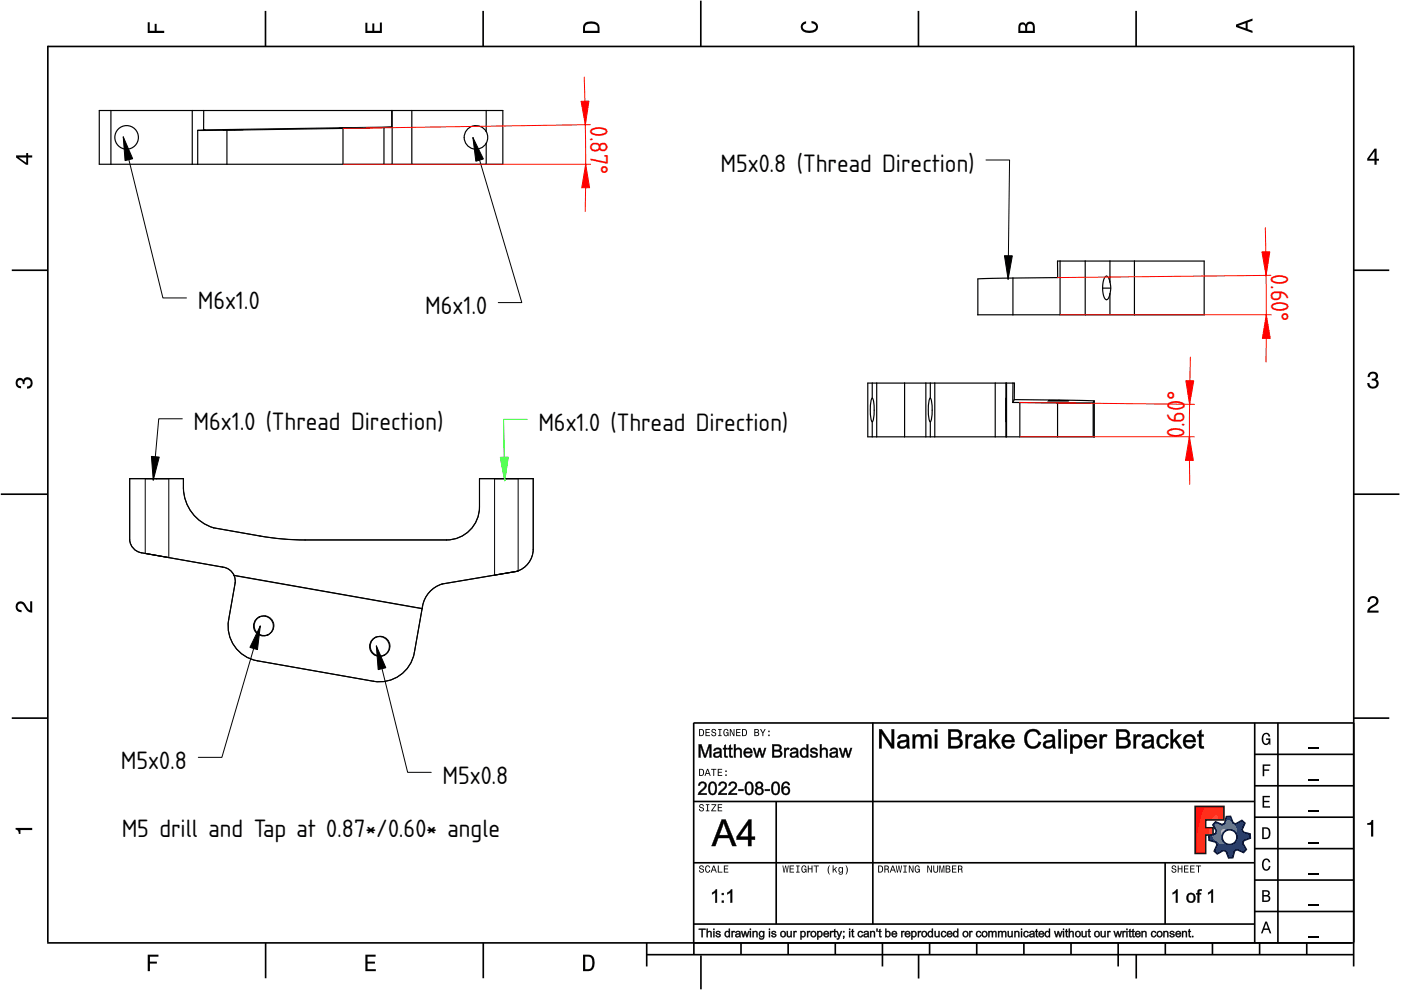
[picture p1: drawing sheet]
<svg xmlns="http://www.w3.org/2000/svg" width="297mm" height="210mm" viewBox="0 0 297 210" stroke-linecap="round" stroke-linejoin="round" font-family="sans-serif">
<defs><g id="words">
<g font-size="5" fill="#f00">
<text x="125.1" y="26.7" transform="rotate(90 125.1 26.7)">0.87</text>
<text x="125.2" y="35" transform="rotate(90 125.2 35)">°</text>
<text x="269.5" y="58.1" transform="rotate(90 269.5 58.1)">0.60°</text>
<text x="251.1" y="92.9" transform="rotate(-90 251.1 92.9)">0.60°</text>
</g>
<g font-size="5">
<text x="152.8" y="36.4">M5x0.8 (Thread Direction)</text>
<text x="41.9" y="65.6">M6x1.0</text>
<text x="90.1" y="66.6">M6x1.0</text>
<text x="41.1" y="91.2">M6x1.0 (Thread Direction)</text>
<text x="114.2" y="91.4">M6x1.0 (Thread Direction)</text>
<text x="25.7" y="163">M5x0.8</text>
<text x="93.8" y="166.2">M5x0.8</text>
<text x="25.8" y="177.4">M5 drill and Tap at 0.87*/0.60* angle</text>
</g>
</g></defs>
<g fill="none" stroke="#000" stroke-width=".35">
<path d="M10.1 9.7v190.1M10.1 9.9h277M56.3 2.3v7.5M102.4 2.3v7.5M148.6 .1v9.8M194.7 2.3v7.5M240.9 2.3v7.5M287 9.7v195.2M2.5 57.3h7.5M287.1 57.3h7.4M.2 104.8h10M287 104.8h9.7"/>
<path d="M2.5 152.3h7.5M147 153.3h140.1M147.1 153.3v49.1M185.1 153.2v42.8M266 159.9h21M266 153.3v46.7M270.9 153.3v46.7M287.1 152.3h7.4M147 169.9h119M164.6 169.9v26M266 179.9h21M266 173.3h21"/>
<path d="M266 166.6h21M10 199.9h277.1M56.3 199.9v7.5M102.5 199.9v7.5M137.1 199.9v5M147 195.9h119M147 182.9h119M157.1 199.9v2.5M167.1 199.9v2.5M177.1 199.9v2.5M187.1 199.9v5M197.1 199.9v2.5"/>
<path d="M207.1 199.9v2.5M217.1 199.9v2.5M227.1 199.9v2.5M237.1 199.9v5M247 182.9v13M247.1 199.9v2.5M257.1 199.9v2.5M266 193.3h21M266 186.6h21M267.1 199.9v2.5M277.1 199.9v2.5M137.1 202.4h150"/>
<path d="M148.6 202.6v7.2M194.8 202.4v5.1M240.9 202.4v5.1"/>
</g>
<g fill="#000">
<path d="M31.3 4.7h.4v1.8h1.1v-1.4h.4v1.4h1.6v.5h-3.5z" fill-rule="evenodd"/>
<path d="M77.5 4.8h.4v1.7h1v-1.5h.5v1.5h1.1v-1.7h.5v2.2h-3.5z" fill-rule="evenodd"/>
<path d="M124.1 4.9a2.19 2.19 0 0 0-.5 2.1h3.5v-1.2a1.42 1.42 0 0 0-1.7-1.3zM124.3 5.2a2.14 2.14 0 0 1 2.3 .3l.1 1h-2.7l.1-1z" fill-rule="evenodd"/>
<path d="M170.1 4.9l.8-.4v.5a.7 .7 0 0 0-.7 .5 .7 .7 0 0 0 .3 .8 1.69 1.69 0 0 0 2.5-.6 .9 .9 0 0 0-.9-.8v-.5a1.24 1.24 0 0 1 1.3 1.1 1.24 1.24 0 0 1-1 1.4 2.22 2.22 0 0 1-2.5-.7l-.1-.5z" fill-rule="evenodd"/>
<path d="M216.1 5l-.2 .8v1.2h3.5v-1.3a.98 .98 0 0 0-.7-1.1 .98 .98 0 0 0-1.2 .6 .84 .84 0 0 0-1.4-.2zM216.4 5.3a.54 .54 0 0 1 .7-.1 .54 .54 0 0 1 .3 .6v.7h-1.1zM217.9 5.2a.62 .62 0 0 1 .7-.1 .62 .62 0 0 1 .4 .6v.8h-1.2z" fill-rule="evenodd"/>
<path d="M262.1 5.2v.5l3.5 1.3v-.5l-1.1-.3v-1.4l1.1-.4v-.5zM262.6 5.5l1.5-.6v1.1z" fill-rule="evenodd"/>
<path d="M3.4 32.9v.5l2.1 1.5h.5v-1.5h.8v-.5h-.8v-.5h-.4v.5zM4 33.4h1.6v1.1z" fill-rule="evenodd"/>
<path d="M291.4 31.5l-1.5 2.1v.5h1.5v.8h.5v-.8h.5v-.4h-.5v-2.2zM291.4 32.1v1.6h-1.1z" fill-rule="evenodd"/>
<path d="M3.6 80.4a.86 .86 0 0 1 1.4 .1 1.06 1.06 0 0 1 1.2-.5 1.06 1.06 0 0 1 .7 1.2 1.1 1.1 0 0 1-1.2 1.2v-.4a.71 .71 0 0 0 .8-1 .71 .71 0 0 0-1.3-.1v.6h-.4a.61 .61 0 0 0-.3-.8 .61 .61 0 0 0-.8 .2 .61 .61 0 0 0 .2 .8l.6 .2v.4a1.15 1.15 0 0 1-1.2-.6 1.15 1.15 0 0 1 .3-1.3z" fill-rule="evenodd"/>
<path d="M290.3 79.1a1.08 1.08 0 0 1 1.3-.2 1.08 1.08 0 0 1 .5 1.3l-.4 .2a1.06 1.06 0 0 1 .6 1.3 1.06 1.06 0 0 1-1.2 .7 1.1 1.1 0 0 1-1.2-1.2h.4a.71 .71 0 0 0 1 .8 .71 .71 0 0 0 .1-1.3h-.6v-.4a.61 .61 0 0 0 .8-.3 .61 .61 0 0 0-.2-.8 .61 .61 0 0 0-.8 .2l-.2 .5h-.4z" fill-rule="evenodd"/>
<path d="M3.6 127.8a1.22 1.22 0 0 1 2 .7l.4 .6 .4 .3v-1.9h.4v2.4a1.8 1.8 0 0 1-1.7-1.4 .71 .71 0 0 0-.9-.5 .71 .71 0 0 0-.5 .8 .71 .71 0 0 0 .9 .6v.4a1.18 1.18 0 0 1-1.2-.6 1.18 1.18 0 0 1 .2-1.4z" fill-rule="evenodd"/>
<path d="M290.3 126.7a1.18 1.18 0 0 1 1.9 .3 1.18 1.18 0 0 1-1 1.7l-.5 .3-.3 .5h1.9v.4h-2.4a1.8 1.8 0 0 1 1.4-1.7 .71 .71 0 0 0 .5-.9 .71 .71 0 0 0-.9-.5 .71 .71 0 0 0-.5 .8h-.4z" fill-rule="evenodd"/>
<path d="M148.2 154.6v1.5h.5a.77 .77 0 0 0 .6-.8 .77 .77 0 0 0-.6-.7zM148.4 154.8a.58 .58 0 0 1 .7 .5 .58 .58 0 0 1-.7 .6zM149.6 154.6v1.5h.9v-.2h-.7v-.5h.6v-.2h-.6v-.4h.7v-.2zM151 154.7a.53 .53 0 0 0 0 .6 .53 .53 0 0 0 .6 .2 .32 .32 0 0 1-.3 .5 .32 .32 0 0 1-.3-.4h-.2a.5 .5 0 0 0 .7 .5 .5 .5 0 0 0 .1-.8l-.4-.1a.28 .28 0 0 1-.1-.4 .28 .28 0 0 1 .4-.1 .28 .28 0 0 1 .1 .3h.2a.51 .51 0 0 0-.3-.4 .51 .51 0 0 0-.5 .1zM152.3 154.6v.2h.2v1.1h-.2v.2h.7v-.2h-.3v-1.1h.3v-.2zM153.5 154.7a.81 .81 0 0 0 .5 1.4l.3-.2 .2 .2v-.8h-.6v.1h.4l-.2 .5a.6 .6 0 0 1-.5-.6 .6 .6 0 0 1 .4-.6l.2 .3h.2l-.1-.3a.53 .53 0 0 0-.8 0zM154.7 154.6v1.5h.2v-1.3l.6 1.3h.2v-1.5h-.2v1.2l-.5-1.2zM156.1 154.6v1.5h.9v-.2h-.7v-.5h.6v-.2h-.6v-.4h.7v-.2zM157.3 154.6v1.5h.5a.77 .77 0 0 0 .6-.8 .77 .77 0 0 0-.6-.7zM157.5 154.8a.58 .58 0 0 1 .7 .5 .58 .58 0 0 1-.7 .6zM159.9 154.6v1.5h.6a.42 .42 0 0 0 .5-.3 .42 .42 0 0 0-.3-.5l.2-.2-.1-.4zM160.1 154.8h.3a.23 .23 0 0 1 .3 .2 .23 .23 0 0 1-.3 .2h-.3zM160.1 155.4h.4a.26 .26 0 0 1 .3 .2 .26 .26 0 0 1-.3 .3h-.4zM161.1 154.6l.5 .9v.6h.2v-.6l.5-.9h-.2l-.4 .7-.3-.7zM162.9 155.8v.3h.3v-.3zM162.9 154.9v.3h.3v-.3z" fill-rule="evenodd"/>
<path d="M267.8 155.7a.85 .85 0 0 1 .9-.3 .85 .85 0 0 1 .6 .8h-.3l-.1-.3a.49 .49 0 0 0-.4-.3 .49 .49 0 0 0-.5 .3 1.2 1.2 0 0 0 .4 1.8 .66 .66 0 0 0 .6-.8h-.6v-.3h.9v1.3h-.1l-.1-.3-.3 .3a.85 .85 0 0 1-1.2-.7v-1.1z" fill-rule="evenodd"/>
<path d="M3.3 175.5h3.5v.5h-2.5v.8h-.3a.77 .77 0 0 0-.7-.9z" fill-rule="evenodd"/>
<path d="M148.4 170.6a.53 .53 0 0 0 0 .6 .53 .53 0 0 0 .6 .2 .32 .32 0 0 1-.3 .5 .32 .32 0 0 1-.3-.4h-.2a.5 .5 0 0 0 .7 .6 .5 .5 0 0 0 .1-.9l-.4-.1a.28 .28 0 0 1-.1-.4 .28 .28 0 0 1 .4-.1 .28 .28 0 0 1 .1 .4h.2a.51 .51 0 0 0-.3-.5 .51 .51 0 0 0-.5 .1zM149.7 170.5v.2h.2v1.1h-.2v.2h.7v-.2h-.3v-1.1h.3v-.2zM150.8 170.5v.2h.8l-.8 1.3h1.1v-.2h-.9l.9-1.3zM152.2 170.5v1.5h.9v-.2h-.7v-.5h.6v-.2h-.6v-.4h.7v-.2z" fill-rule="evenodd"/>
<path d="M148.2 163v1.5h.5a.77 .77 0 0 0 .6-.7 .77 .77 0 0 0-.6-.8zM148.4 163.2a.57 .57 0 0 1 .7 .6 .57 .57 0 0 1-.7 .5zM149.9 163l-.5 1.5h.2l.1-.4h.6l.2 .4h.2l-.6-1.5zM150 163.2l.3 .7h-.5zM150.8 163v.2h.4v1.3h.2v-1.3h.5v-.2zM152.2 163v1.5h.9v-.2h-.7v-.5h.6v-.2h-.6v-.4h.7v-.2zM153.8 164.2v.3h.3v-.3zM153.8 163.4v.3h.3v-.3z" fill-rule="evenodd"/>
<path d="M253.4 171h6.1v2.8h-3.9v1.7h1.6v1.5h-1.6v4h-2.2z" fill-rule="evenodd"/>
<path d="M257.7 174.3l-.5 .6 .7 1.3-.2 .6-1.4 .5v.9l1.5 .4 .3 .5-.7 1.4 .7 .5 1.3-.7 .6 .2 .5 1.4 .9-.1 .3-1.4 .6-.3 1.4 .6 .5-.6-.7-1.3 .2-.6 1.4-.5-.1-.9-1.4-.4-.3-.5 .6-1.4-.6-.6-1.3 .8-.6-.2-.5-1.4h-.9l-.4 1.5-.5 .2zM259.1 177.5a1.6 1.6 0 0 1 3.2 0 1.6 1.6 0 0 1-3.2 0z" fill-rule="evenodd"/>
<path d="M267.7 168.7h1.5v.3h-1.2v.8h1.1v.3h-1.1v.8h1.3v.3h-1.6z" fill-rule="evenodd"/>
<path d="M267.7 162.1h1.6v.3h-1.3v.7h1.1v.3h-1.1v1.2h-.3z" fill-rule="evenodd"/>
<path d="M267.6 175.4v2.5h.8a1.37 1.37 0 0 0 .7-2.2 1.56 1.56 0 0 0-1.5-.3zM267.9 175.7a.98 .98 0 0 1 1.2 .7 .98 .98 0 0 1-.7 1.2h-.5z" fill-rule="evenodd"/>
<path d="M289.9 174.5a.77 .77 0 0 0 .9-.6h.4v3.5h-.5v-2.5h-.8z" fill-rule="evenodd"/>
<path d="M148.4 183.6a.53 .53 0 0 0 0 .6 .53 .53 0 0 0 .6 .2 .32 .32 0 0 1-.3 .5 .32 .32 0 0 1-.3-.4h-.2a.5 .5 0 0 0 .7 .6 .5 .5 0 0 0 .1-.9l-.4-.1a.28 .28 0 0 1-.1-.4 .28 .28 0 0 1 .4-.1 .28 .28 0 0 1 .1 .4h.2a.51 .51 0 0 0-.3-.5 .51 .51 0 0 0-.5 .1zM149.6 183.7l-.1 .2a.67 .67 0 0 0 .1 .9 .67 .67 0 0 0 .8 .1l.2-.4h-.2l-.2 .3a.6 .6 0 0 1-.5-.5 .6 .6 0 0 1 .4-.6l.3 .3h.2l-.2-.4a.5 .5 0 0 0-.8 .1zM151.2 183.5l-.5 1.5h.2l.1-.4h.6l.2 .4h.2l-.6-1.5zM151.3 183.7l.3 .7h-.5zM152.2 183.5v1.5h1v-.2h-.8v-1.3zM153.5 183.5v1.5h.9v-.2h-.7v-.5h.6v-.2h-.6v-.4h.7v-.2z" fill-rule="evenodd"/>
<path d="M165.9 183.5l.3 1.5h.1l.3-1.3 .2 1.3h.2l.2-1.5h-.1l-.2 1.3-.2-1.3h-.2l-.2 1.3-.2-1.3zM167.4 183.5v1.5h1v-.2h-.8v-.5h.7v-.2h-.7v-.4h.7v-.2zM168.8 183.5v.2h.3v1.1h-.3v.2h.7v-.2h-.2v-1.1h.2v-.2zM170.1 183.7a.82 .82 0 0 0 .5 1.3l.3-.2 .1 .2v-.8h-.5v.2h.3l-.2 .4a.6 .6 0 0 1-.5-.5 .6 .6 0 0 1 .5-.6l.2 .3h.2l-.2-.4a.53 .53 0 0 0-.7 .1zM171.3 183.5v1.5h.2v-.7h.6v.7h.2v-1.5h-.2v.6h-.6v-.6zM172.5 183.5v.2h.5v1.3h.2v-1.3h.4v-.2zM175.8 183.5a1.35 1.35 0 0 0 .2 1.9 1.84 1.84 0 0 1 0-1.9zM176.5 183.5v1.5h.2v-.4l.2-.2 .4 .6h.2l-.4-.7 .4-.5h-.2l-.6 .6v-.9zM177.9 184a.59 .59 0 0 0-.2 .7 .59 .59 0 0 0 .7 .3l.1-.2a.31 .31 0 0 1-.1 .5 .31 .31 0 0 1-.4-.2h-.2a.47 .47 0 0 0 .5 .4 .47 .47 0 0 0 .4-.5v-1.2h-.2v.2l-.3-.2zM178 184.1l.1-.1a.42 .42 0 0 1 .4 .4 .42 .42 0 0 1-.4 .5l-.1-.3zM179.3 183.5a1.85 1.85 0 0 1 0 1.9 1.22 1.22 0 0 0 0-1.9z" fill-rule="evenodd"/>
<path d="M186.2 183.5v1.5h.5a.77 .77 0 0 0 .6-.7 .77 .77 0 0 0-.6-.8zM186.4 183.7a.58 .58 0 0 1 .6 .6 .58 .58 0 0 1-.6 .5zM187.5 183.5v1.5h.2v-.6a.45 .45 0 0 1 .5 .1 .45 .45 0 0 1 .1 .5h.2l-.2-.7a.42 .42 0 0 0 .1-.5 .42 .42 0 0 0-.4-.3zM187.7 183.7h.2a.26 .26 0 0 1 .4 .3 .26 .26 0 0 1-.4 .2h-.2zM189.2 183.5l-.6 1.5h.2l.2-.4h.6l.1 .4h.2l-.5-1.5zM189.3 183.7l.2 .7h-.4zM189.9 183.5l.3 1.5h.2l.2-1.3 .2 1.3h.2l.3-1.5h-.2l-.2 1.3-.2-1.3h-.2l-.2 1.3-.2-1.3zM191.5 183.5v.2h.3v1.1h-.3v.2h.8v-.2h-.3v-1.1h.3v-.2zM192.7 183.5v1.5h.2v-1.2l.5 1.2h.3v-1.5h-.2v1.2l-.6-1.2zM194.1 183.7a.81 .81 0 0 0 .5 1.3l.3-.2 .1 .2v-.8h-.5v.2h.3l-.2 .4a.6 .6 0 0 1-.5-.5 .6 .6 0 0 1 .5-.6l.2 .3h.2l-.2-.4a.53 .53 0 0 0-.7 .1zM196.6 183.5v1.5h.2v-1.2l.6 1.2h.2v-1.5h-.2v1.2l-.6-1.2zM197.9 183.5v.9a.52 .52 0 0 0 .5 .6 .52 .52 0 0 0 .5-.6v-.9h-.2v.9a.33 .33 0 0 1-.3 .5 .33 .33 0 0 1-.3-.5v-.9zM199.2 183.5v1.5h.1v-1.4l.3 1.4h.2l.3-1.4v1.4h.1v-1.5h-.2l-.3 1.3-.3-1.3zM200.5 183.5v1.5h.6a.42 .42 0 0 0 .4-.3 .42 .42 0 0 0-.2-.5l.2-.2-.1-.4zM200.7 183.7h.3a.23 .23 0 0 1 .3 .2 .23 .23 0 0 1-.3 .2h-.3zM200.7 184.3h.3a.26 .26 0 0 1 .3 .3 .26 .26 0 0 1-.3 .2h-.3zM201.8 183.5v1.5h1v-.2h-.8v-.5h.7v-.2h-.7v-.4h.8v-.2zM203.1 183.5v1.5h.2v-.6a.45 .45 0 0 1 .5 .1 .45 .45 0 0 1 .1 .5h.2l-.2-.7a.42 .42 0 0 0 .1-.5 .42 .42 0 0 0-.4-.3zM203.3 183.7h.3a.26 .26 0 0 1 .3 .3 .26 .26 0 0 1-.4 .2h-.2z" fill-rule="evenodd"/>
<path d="M248.5 183.6a.53 .53 0 0 0 0 .6 .53 .53 0 0 0 .6 .2 .32 .32 0 0 1-.2 .5 .32 .32 0 0 1-.3-.4h-.2a.5 .5 0 0 0 .6 .6 .5 .5 0 0 0 .2-.9l-.4-.1a.28 .28 0 0 1-.1-.4 .28 .28 0 0 1 .3-.1 .28 .28 0 0 1 .2 .4h.2a.51 .51 0 0 0-.3-.5 .51 .51 0 0 0-.6 .1zM249.7 183.5v1.5h.2v-.7h.6v.7h.2v-1.5h-.2v.6h-.6v-.6zM251 183.5v1.5h1v-.2h-.8v-.5h.7v-.2h-.7v-.4h.8v-.2zM252.3 183.5v1.5h1v-.2h-.8v-.5h.7v-.2h-.7v-.4h.8v-.2zM253.5 183.5v.2h.5v1.3h.2v-1.3h.5v-.2z" fill-rule="evenodd"/>
<path d="M268.3 195.4l-1 2.5h.4l.2-.7h1l.3 .7h.3l-.9-2.5zM268.4 195.8l.4 1.1h-.7z" fill-rule="evenodd"/>
<path d="M267.6 188.7v2.5h1a.7 .7 0 0 0 .7-.5 .7 .7 0 0 0-.4-.8 .61 .61 0 0 0 .3-.8 .61 .61 0 0 0-.7-.4zM267.9 189h.6a.38 .38 0 0 1 .4 .4 .38 .38 0 0 1-.5 .4h-.5zM267.9 190.1h.6a.44 .44 0 0 1 .5 .4 .44 .44 0 0 1-.5 .4h-.6z" fill-rule="evenodd"/>
<path d="M267.8 182.3a.85 .85 0 0 1 .9-.3 .85 .85 0 0 1 .6 .8h-.3l-.1-.2a.47 .47 0 0 0-.4-.3 .47 .47 0 0 0-.4 .3 1.21 1.21 0 0 0 .4 1.7 .64 .64 0 0 0 .5-.7h.4a.89 .89 0 0 1-.8 1 .89 .89 0 0 1-1-.7v-1.1z" fill-rule="evenodd"/>
<path d="M31.3 202.4h2.3v.4h-1.8v1.1h1.5v.4h-1.5v1.6h-.5z" fill-rule="evenodd"/>
<path d="M77.5 202.4h2.1v.4h-1.7v1.1h1.6v.4h-1.6v1.2h1.8v.4h-2.2z" fill-rule="evenodd"/>
<path d="M123.6 202.4v3.5h1.2a1.42 1.42 0 0 0 1.3-1.7 1.38 1.38 0 0 0-1.3-1.8zM124.1 202.8l1 .1a1.89 1.89 0 0 1 0 2.5l-1 .1z" fill-rule="evenodd"/>
</g>
<path d="M277.3 158.6h2.2M277.3 178.6h2.2M277.3 172h2.2M277.3 165.3h2.2M277.3 198.6h2.2M277.3 192h2.2M277.3 185.3h2.2" fill="none" stroke="#000" stroke-width=".25"/>
<g fill="#000">
<path d="M186.4 154.6h.6l2.1 3.2-.1-3.2h.6v4.1h-.6l-2.1-3.2v3.2h-.5zM186.4 154.6v4.1h.5v-3.3l2.1 3.3h.6v-4.1h-.5v3.3l-2.2-3.3zM190.6 155.9a1.34 1.34 0 0 1 2.2 .5v1.7l.2 .6h-.6l-.1-.4a1.27 1.27 0 0 1-2.1-.2 1.23 1.23 0 0 1 1.5-1.2l.5-.1a.74 .74 0 0 0-.6-.7 .74 .74 0 0 0-.8 .6l-.5-.1zM190.7 156l-.4 .6h.5a.76 .76 0 0 1 .5-.6 .76 .76 0 0 1 .8 .3v-.1a.37 .37 0 0 1 .2 .4 .37 .37 0 0 1-.3 .3l-1.1 .2a.9 .9 0 0 0-.6 1 1.27 1.27 0 0 0 2 .1l.1 .5h.5l-.2-.6v-1.8a1.37 1.37 0 0 0-2-.3zM190.9 157.6a.5 .5 0 0 0 .1 .7 .5 .5 0 0 0 .7-.1l.5-.3v-.7zM190.9 157.5l1.4-.4a.92 .92 0 0 1-.4 1.1 .92 .92 0 0 1-1.2-.1zM193.5 155.7h.5v.5a.98 .98 0 0 1 1.7 0 .97 .97 0 0 1 1.1-.5 .97 .97 0 0 1 .7 1v2h-.6v-1.9a.6 .6 0 0 0-.6-.7 .6 .6 0 0 0-.5 .9v1.7h-.6v-1.9a.59 .59 0 0 0-.7-.7 .59 .59 0 0 0-.4 .8l-.1 1.8h-.5zM193.5 155.7v3h.5v-1.6a.72 .72 0 0 1 .3-.9 .72 .72 0 0 1 1 .4l-.1 2.1h.5v-1.7a.68 .68 0 0 1 .6-.9 .68 .68 0 0 1 .7 .7v1.9h.5l-.1-2a.91 .91 0 0 0-.7-1 .91 .91 0 0 0-1.1 .6 .94 .94 0 0 0-.8-.6 .94 .94 0 0 0-.9 .6l.1-.6zM198.2 154.6h.6v.7h-.6zM198.2 154.6v.6h.5v-.6zM198.2 155.7h.6v3h-.6zM198.2 155.7v3h.5v-3zM201 154.6h1.6a1.04 1.04 0 0 1 1.3 .6 1.04 1.04 0 0 1-.6 1.3 1.1 1.1 0 0 1 .8 1.2 1.1 1.1 0 0 1-1 1h-2.1zM201.1 154.6v4.1l1.5-.1a1.09 1.09 0 0 0 1.4-.7 1.09 1.09 0 0 0-.8-1.4 .98 .98 0 0 0 .6-1.2 .98 .98 0 0 0-1.2-.6zM201.6 155.1v1.2h.9a.63 .63 0 0 0 .8-.6 .63 .63 0 0 0-.9-.5zM201.6 155.1h.8a.69 .69 0 0 1 .9 .3 .69 .69 0 0 1-.3 .9l-1.4 .1zM201.6 156.8v1.4l1-.1a.7 .7 0 0 0 .9-.7 .7 .7 0 0 0-1-.6zM201.6 156.8h.9a.74 .74 0 0 1 1 .4 .74 .74 0 0 1-.5 1h-1.4zM204.7 155.7h.5v.5a.68 .68 0 0 1 .5-.5 .68 .68 0 0 1 .6 .2l-.1 .5a.55 .55 0 0 0-.9 .2v2.1h-.6zM204.7 155.7v3h.5v-1.6a.66 .66 0 0 1 .1-.8 .66 .66 0 0 1 .8 0l.2-.4a.76 .76 0 0 0-1.2 .3l.1-.5zM206.9 155.9a1.34 1.34 0 0 1 2.1 .5v1.7l.2 .6h-.6l-.1-.4a1.27 1.27 0 0 1-2-.2 1.23 1.23 0 0 1 1.5-1.2l.5-.1a.74 .74 0 0 0-.7-.7 .74 .74 0 0 0-.8 .6l-.5-.1zM206.9 156l-.4 .6h.5a.76 .76 0 0 1 .6-.6 .76 .76 0 0 1 .7 .3l.1-.1a.37 .37 0 0 1 .2 .4 .37 .37 0 0 1-.3 .3l-1.1 .2a.9 .9 0 0 0-.7 1 1.27 1.27 0 0 0 2.1 .1v.5h.5l-.1-.6v-1.8a1.37 1.37 0 0 0-2.1-.3zM207.2 157.6a.5 .5 0 0 0 0 .7 .5 .5 0 0 0 .7-.1l.5-.3 .1-.7zM207.1 157.5l1.4-.4a.92 .92 0 0 1-.4 1.1 .92 .92 0 0 1-1.1-.1zM209.7 154.6h.6v2.3l1.1-1.2h.8l-1.3 1.1 1.4 1.9h-.8l-.9-1.5-.3 .3v1.2h-.6zM209.8 154.6v4.1h.5l-.1-1.2 .4-.4 1 1.6h.5l-1.2-1.9 1.2-1.1h-.7l-1.2 1.3 .1-2.4zM212.7 156.1a1.38 1.38 0 0 1 1.7-.3 1.38 1.38 0 0 1 .7 1.6l-2.1-.1a.83 .83 0 0 0 .6 1 .83 .83 0 0 0 1-.6h.5a1.2 1.2 0 0 1-1.6 1 1.62 1.62 0 0 1-.8-2.6zM212.8 156.1a1.47 1.47 0 0 0-.2 2 1.47 1.47 0 0 0 2 .3l.5-.6-.5-.1a.85 .85 0 0 1-1.1 .6 .85 .85 0 0 1-.6-1h2.1a1.32 1.32 0 0 0-.6-1.4 1.32 1.32 0 0 0-1.6 .2zM213.2 156.3l-.3 .6h1.6a.76 .76 0 0 0-.4-.7 .76 .76 0 0 0-.9 .1zM213.2 156.3l.6-.3 .4 .2 .3 .3 .1 .5h-1.7zM217.7 155.1a1.8 1.8 0 0 1 3 .7l-.6 .1a1.24 1.24 0 0 0-1.5-.8 1.24 1.24 0 0 0-.8 1.5 1.24 1.24 0 0 0 .9 1.6 1.24 1.24 0 0 0 1.5-1l.5 .1a1.84 1.84 0 0 1-2.1 1.4 1.84 1.84 0 0 1-1.5-2.1l.2-.8zM217.9 155a2.16 2.16 0 0 0 .9 3.7 1.63 1.63 0 0 0 1.9-1.3l-.5-.2a1.3 1.3 0 0 1-1.6 1.1 1.3 1.3 0 0 1-.9-1.7 1.3 1.3 0 0 1 .9-1.5 1.3 1.3 0 0 1 1.6 .8l.5-.2a1.74 1.74 0 0 0-2.8-.7zM221.5 155.9a1.34 1.34 0 0 1 2.2 .5v1.7l.2 .6h-.6l-.1-.4a1.27 1.27 0 0 1-2.1-.2 1.23 1.23 0 0 1 1.5-1.2l.6-.1a.74 .74 0 0 0-.7-.7 .74 .74 0 0 0-.8 .6l-.5-.1zM221.6 156l-.4 .6h.5a.76 .76 0 0 1 .5-.6 .76 .76 0 0 1 .8 .3l.1-.1a.37 .37 0 0 1 .1 .4 .37 .37 0 0 1-.2 .3l-1.2 .2a.9 .9 0 0 0-.6 1 1.27 1.27 0 0 0 2 .1l.1 .5h.5l-.2-.6v-1.8a1.37 1.37 0 0 0-2-.3zM221.8 157.6a.5 .5 0 0 0 .1 .7 .5 .5 0 0 0 .7-.1l.5-.3 .1-.7zM221.8 157.5l1.4-.4a.92 .92 0 0 1-.4 1.1 .92 .92 0 0 1-1.1-.1zM224.4 154.6h.6v4.1h-.6zM224.4 154.6v4.1h.5v-4.1zM225.6 154.6h.6v.7h-.6zM225.7 154.6v.6h.5v-.6zM225.6 155.7h.6v3h-.6zM225.7 155.7v3h.5v-3zM226.9 155.7h.5v.4a1.16 1.16 0 0 1 1.3-.4 1.16 1.16 0 0 1 .8 1.2 1.31 1.31 0 0 1-.5 1.6 1.31 1.31 0 0 1-1.6-.1v1.4h-.5zM226.9 155.7v4.1h.5v-1.6a1.18 1.18 0 0 0 1.4 .3 1.18 1.18 0 0 0 .6-1.3 1.15 1.15 0 0 0-.6-1.4 1.15 1.15 0 0 0-1.5 .5l.1-.6zM227.6 156.4a1.2 1.2 0 0 0 .5 1.9 1.16 1.16 0 0 0 .8-1.1 1.16 1.16 0 0 0-.7-1.1zM227.6 156.3a.83 .83 0 0 1 1-.1 .83 .83 0 0 1 .4 1 .88 .88 0 0 1-.8 1.2 .88 .88 0 0 1-.9-1.2zM230.2 156.1a1.38 1.38 0 0 1 1.7-.3 1.38 1.38 0 0 1 .7 1.6l-2.2-.1a.83 .83 0 0 0 .7 1 .83 .83 0 0 0 .9-.6h.6a1.2 1.2 0 0 1-1.6 1 1.62 1.62 0 0 1-.8-2.6zM230.3 156.1a1.47 1.47 0 0 0-.2 2 1.47 1.47 0 0 0 2 .3l.4-.6-.5-.1a.85 .85 0 0 1-1 .6 .85 .85 0 0 1-.6-1h2.1a1.32 1.32 0 0 0-.6-1.4 1.32 1.32 0 0 0-1.6 .2zM230.7 156.3l-.3 .6h1.6a.76 .76 0 0 0-.4-.7 .76 .76 0 0 0-.9 .1zM230.6 156.3l.6-.3 .5 .2 .3 .3 .1 .5h-1.7zM233.1 155.7h.6l-.1 .5a.68 .68 0 0 1 .5-.5 .68 .68 0 0 1 .7 .2l-.2 .5a.55 .55 0 0 0-.8 .2l-.1 2.1h-.6zM233.2 155.7v3h.5l-.1-1.6a.66 .66 0 0 1 .2-.8 .66 .66 0 0 1 .8 0l.1-.4a.76 .76 0 0 0-1.1 .3v-.5zM236.6 154.6h1.6a1.04 1.04 0 0 1 1.3 .6 1.04 1.04 0 0 1-.5 1.3 1.1 1.1 0 0 1 .7 1.2 1.1 1.1 0 0 1-1 1h-2.1zM236.7 154.6v4.1l1.5-.1a1.09 1.09 0 0 0 1.4-.7 1.09 1.09 0 0 0-.8-1.4 .98 .98 0 0 0 .6-1.2 .98 .98 0 0 0-1.2-.6zM237.2 155.1v1.2h.9a.63 .63 0 0 0 .9-.6 .63 .63 0 0 0-1-.5zM237.2 155.1h.8a.69 .69 0 0 1 1 .3 .69 .69 0 0 1-.4 .9l-1.4 .1zM237.2 156.8v1.4l1-.1a.7 .7 0 0 0 .9-.7 .7 .7 0 0 0-1-.6zM237.2 156.8h.9a.74 .74 0 0 1 1.1 .4 .74 .74 0 0 1-.6 1h-1.4zM240.3 155.7h.5v.5a.68 .68 0 0 1 .5-.5 .68 .68 0 0 1 .7 .2l-.2 .5a.55 .55 0 0 0-.9 .2v2.1h-.6zM240.4 155.7v3h.4v-1.6a.66 .66 0 0 1 .2-.8 .66 .66 0 0 1 .8 0l.1-.4a.76 .76 0 0 0-1.1 .3v-.5zM242.5 155.9a1.34 1.34 0 0 1 2.1 .5l.1 1.7 .1 .6h-.6l-.1-.4a1.27 1.27 0 0 1-2-.2 1.23 1.23 0 0 1 1.5-1.2l.5-.1a.74 .74 0 0 0-.7-.7 .74 .74 0 0 0-.8 .6l-.5-.1zM242.5 156l-.3 .6h.5a.76 .76 0 0 1 .5-.6 .76 .76 0 0 1 .8 .3v-.1a.37 .37 0 0 1 .2 .4 .37 .37 0 0 1-.3 .3l-1.1 .2a.9 .9 0 0 0-.6 1 1.27 1.27 0 0 0 2 .1v.5h.6l-.2-.6v-1.8a1.37 1.37 0 0 0-2.1-.3zM242.8 157.6a.5 .5 0 0 0 .1 .7 .5 .5 0 0 0 .6-.1l.5-.3 .1-.7zM242.7 157.5l1.5-.4a.92 .92 0 0 1-.4 1.1 .92 .92 0 0 1-1.2-.1zM245.6 156a1.21 1.21 0 0 1 1.3-.4 1.21 1.21 0 0 1 .8 1l-.5 .1a.78 .78 0 0 0-1-.6 .78 .78 0 0 0-.4 1.1 .77 .77 0 0 0 .5 1.1 .77 .77 0 0 0 .9-.8l.6 .1a1.31 1.31 0 0 1-1.5 1.2 1.31 1.31 0 0 1-1.1-1.6l.2-.8zM245.7 156a1.48 1.48 0 0 0-.3 1.9 1.48 1.48 0 0 0 1.7 .7l.4-.4 .3-.5-.5-.1a.78 .78 0 0 1-.8 .8 .78 .78 0 0 1-.8-.8 1 1 0 0 1 .1-1.2 1 1 0 0 1 1.1-.3l.3 .6 .5-.1a1.22 1.22 0 0 0-2-.6zM248.2 154.6h.5v2.3l1.1-1.2h.8l-1.2 1.1 1.3 1.9h-.7l-1-1.5-.3 .3v1.2h-.5zM248.2 154.6v4.1h.5l-.1-1.2 .4-.4 1 1.6h.6l-1.3-1.9 1.2-1.1h-.6l-1.3 1.3 .1-2.4zM251.2 156.1a1.38 1.38 0 0 1 1.7-.3 1.38 1.38 0 0 1 .6 1.6l-2.1-.1a.83 .83 0 0 0 .6 1 .83 .83 0 0 0 1-.6h.5a1.2 1.2 0 0 1-1.6 1 1.62 1.62 0 0 1-.7-2.6zM251.2 156.1a1.47 1.47 0 0 0-.1 2 1.47 1.47 0 0 0 1.9 .3l.5-.6-.5-.1a.85 .85 0 0 1-1.1 .6 .85 .85 0 0 1-.6-1h2.2a1.32 1.32 0 0 0-.7-1.4 1.32 1.32 0 0 0-1.6 .2zM251.7 156.3l-.3 .6h1.5a.76 .76 0 0 0-.4-.7 .76 .76 0 0 0-.8 .1zM251.6 156.3l.6-.3 .5 .2 .2 .3 .1 .5h-1.7zM254.2 155l.5-.3v1h.5v.5l-.5-.1v1.7a.31 .31 0 0 0 .2 .4 .31 .31 0 0 0 .3 0l.1 .5a.79 .79 0 0 1-.8-.1 .79 .79 0 0 1-.3-.8v-1.7l-.4 .1v-.5h.4zM254.2 155l.1 .8-.4-.1v.4h.4v1.7a.68 .68 0 0 0 .2 .8 .68 .68 0 0 0 .8 0l-.1-.4a.35 .35 0 0 1-.4 0 .35 .35 0 0 1-.1-.4v-1.7h.5v-.4l-.5 .1v-1.1z"/>
<path d="M186.4 154.6h.5l2.2 3.2v-3.2h.5v4.1h-.6l-2.1-3.2v3.2h-.5zM190.6 156a1.41 1.41 0 0 1 2.1 .3l.2 2.4h-.5l-.1-.4a1.2 1.2 0 0 1-2.1-.4 1.27 1.27 0 0 1 1.5-1h.3a.41 .41 0 0 0 .2-.5 .41 .41 0 0 0-.4-.3l-.8 .1-.2 .4h-.5zM190.9 157.5a.54 .54 0 0 0 .1 .8 .54 .54 0 0 0 .7 0 .9 .9 0 0 0 .5-1.1zM193.5 155.7h.5v.5a.98 .98 0 0 1 1.7 0 .95 .95 0 0 1 1.1-.5 .95 .95 0 0 1 .7 1v2h-.5v-1.9a.64 .64 0 0 0-.7-.7 .64 .64 0 0 0-.6 .9v1.7h-.5v-1.9a.63 .63 0 0 0-.7-.7 .63 .63 0 0 0-.5 .8v1.8h-.5zM198.2 154.6h.5v.6h-.5zM198.2 155.7h.5v3h-.5zM201.1 154.6h1.5a1.02 1.02 0 0 1 1.2 .6 1.02 1.02 0 0 1-.5 1.3 1.13 1.13 0 0 1 .7 1.4 1.13 1.13 0 0 1-1.4 .8h-1.5zM201.6 155.1v1.2h.9a.67 .67 0 0 0 .9-.6 .67 .67 0 0 0-1-.6zM201.6 156.8v1.4h1a.74 .74 0 0 0 .9-.8 .74 .74 0 0 0-1-.6zM204.7 155.7h.5v.5a.71 .71 0 0 1 1.1-.4l-.2 .5a.65 .65 0 0 0-.7 .1 .65 .65 0 0 0-.2 .7v1.6h-.5zM206.9 156a1.41 1.41 0 0 1 2.1 .3l.1 2.4h-.5l-.1-.4a1.2 1.2 0 0 1-2-.4 1.27 1.27 0 0 1 1.5-1h.3a.41 .41 0 0 0 .2-.5 .41 .41 0 0 0-.5-.3l-.7 .1-.3 .4h-.5zM207.1 157.5a.54 .54 0 0 0 .1 .8 .54 .54 0 0 0 .7 0 .9 .9 0 0 0 .6-1.1zM209.8 154.6h.5v2.3l1.1-1.2h.7l-1.2 1.1 1.3 1.9h-.6l-1-1.5-.3 .3v1.2h-.5zM212.8 156.1a1.36 1.36 0 0 1 1.6-.3 1.36 1.36 0 0 1 .7 1.5h-2.2a.85 .85 0 0 0 .6 1 .85 .85 0 0 0 1.1-.6l.5 .1a1.43 1.43 0 0 1-2 .8 1.43 1.43 0 0 1-.6-2zM213.2 156.3l-.3 .6h1.7a.8 .8 0 0 0-.5-.7 .8 .8 0 0 0-.9 .1zM217.7 155.1a1.76 1.76 0 0 1 3 .6l-.6 .2a1.26 1.26 0 0 0-1.5-.8 1.26 1.26 0 0 0-.9 1.5 1.28 1.28 0 0 0 .9 1.6 1.28 1.28 0 0 0 1.6-1l.5 .2a1.85 1.85 0 0 1-2.3 1.2 1.85 1.85 0 0 1-1.2-2.3zM221.6 156a1.41 1.41 0 0 1 2 .3l.2 2.4h-.5l-.1-.4a1.2 1.2 0 0 1-2.1-.4 1.27 1.27 0 0 1 1.5-1h.3a.41 .41 0 0 0 .2-.5 .41 .41 0 0 0-.4-.3l-.7 .1-.3 .4h-.5zM221.8 157.5a.54 .54 0 0 0 .1 .8 .54 .54 0 0 0 .7 0 .9 .9 0 0 0 .6-1.1zM224.4 154.6h.5v4.1h-.5zM225.7 154.6h.5v.6h-.5zM225.7 155.7h.5v3h-.5zM226.9 155.7h.5v.4a1.19 1.19 0 0 1 1.4-.3 1.19 1.19 0 0 1 .6 1.4 1.22 1.22 0 0 1-.5 1.3 1.22 1.22 0 0 1-1.5-.1v1.4h-.5zM227.6 156.4a1.23 1.23 0 0 0 .5 1.9 1.2 1.2 0 0 0 .8-1.1 1.2 1.2 0 0 0-.7-1.1zM230.3 156.1a1.36 1.36 0 0 1 1.6-.3 1.36 1.36 0 0 1 .7 1.5h-2.2a.85 .85 0 0 0 .6 1 .85 .85 0 0 0 1-.6l.5 .1a1.43 1.43 0 0 1-1.9 .8 1.43 1.43 0 0 1-.6-2zM230.7 156.3l-.3 .6h1.6a.8 .8 0 0 0-.4-.7 .8 .8 0 0 0-.9 .1zM233.2 155.7h.4v.5a.71 .71 0 0 1 1.2-.4l-.2 .5a.65 .65 0 0 0-.8 .1 .65 .65 0 0 0-.1 .7v1.6h-.5zM236.7 154.6h1.5a1.02 1.02 0 0 1 1.2 .6 1.02 1.02 0 0 1-.4 1.3 1.13 1.13 0 0 1 .6 1.4 1.13 1.13 0 0 1-1.4 .8h-1.5zM237.2 155.1v1.2h.9a.67 .67 0 0 0 .9-.6 .67 .67 0 0 0-1-.6zM237.2 156.8v1.4h1a.74 .74 0 0 0 1-.8 .74 .74 0 0 0-1.1-.6zM240.4 155.7h.4v.5a.71 .71 0 0 1 1.1-.4l-.1 .5a.65 .65 0 0 0-.8 .1 .65 .65 0 0 0-.2 .7v1.6h-.4zM242.5 156a1.41 1.41 0 0 1 2.1 .3l.2 2.4h-.6l-.1-.4a1.2 1.2 0 0 1-2-.4 1.27 1.27 0 0 1 1.5-1h.3a.41 .41 0 0 0 .2-.5 .41 .41 0 0 0-.5-.3l-.7 .1-.2 .4h-.5zM242.8 157.5a.54 .54 0 0 0 0 .8 .54 .54 0 0 0 .7 0 .9 .9 0 0 0 .6-1.1zM245.7 156a1.24 1.24 0 0 1 2 .6l-.5 .1a.8 .8 0 0 0-1-.6 .8 .8 0 0 0-.5 1.1 .8 .8 0 0 0 .6 1.1 .8 .8 0 0 0 1-.7l.5 .1a1.32 1.32 0 0 1-1.7 1 1.32 1.32 0 0 1-.8-1.8zM248.2 154.6h.5v2.3l1.2-1.2h.6l-1.1 1.1 1.2 1.9h-.6l-1-1.5-.3 .3v1.2h-.5zM251.2 156.1a1.36 1.36 0 0 1 1.6-.3 1.36 1.36 0 0 1 .7 1.5h-2.2a.85 .85 0 0 0 .7 1 .85 .85 0 0 0 1-.6l.5 .1a1.43 1.43 0 0 1-2 .8 1.43 1.43 0 0 1-.6-2zM251.6 156.3l-.2 .6h1.6a.8 .8 0 0 0-.5-.7 .8 .8 0 0 0-.9 .1zM254.2 155l.5-.3v1h.5v.4h-.5v1.7a.33 .33 0 0 0 .1 .4 .33 .33 0 0 0 .4 0l.1 .5a.73 .73 0 0 1-.8-.1 .73 .73 0 0 1-.3-.8v-1.7h-.3v-.4h.3z"/>
<path d="M148.1 157.8h.6l.8 2.4 .8-2.4h.5v2.8h-.4l.1-2.3-.8 2.3h-.4l-.8-2.4v2.4h-.4zM148.2 157.8v2.8h.3v-2.4l.8 2.4h.3l.9-2.3-.1 2.3h.4v-2.8h-.5l-.8 2.5-.8-2.5zM151.4 158.8a.88 .88 0 0 1 1-.3 .88 .88 0 0 1 .6 .8l.1 1.3h-.4l-.1-.2a.73 .73 0 0 1-1 .3 .73 .73 0 0 1-.2-1.1l1.2-.3a.49 .49 0 0 0-.5-.4 .49 .49 0 0 0-.5 .4l-.4-.1zM151.5 158.8l-.2 .4h.3a.52 .52 0 0 1 .4-.4 .52 .52 0 0 1 .5 .1l.2 .5-1 .1a.6 .6 0 0 0-.3 1 .99 .99 0 0 0 1.3-.2v.3h.4l-.2-.4v-1.2a.97 .97 0 0 0-1.4-.2zM151.7 159.9a.43 .43 0 0 0 .3 .5 .43 .43 0 0 0 .5-.4l.1-.4zM151.7 159.8l1-.3a.62 .62 0 0 1-.3 .8 .62 .62 0 0 1-.9-.2zM153.5 158.1l.4-.3v.8h.4v.3h-.4v1.3l.4 .1v.3a.57 .57 0 0 1-.6 0 .57 .57 0 0 1-.2-.6v-1.1h-.2v-.3h.2zM153.5 158.1l.1 .5h-.3v.3l.3-.1v1.2a.46 .46 0 0 0 .1 .5 .46 .46 0 0 0 .6 .1l-.1-.3a.27 .27 0 0 1-.3 0 .27 .27 0 0 1-.1-.3v-1.2l.4 .1v-.3h-.4l.1-.7zM154.6 158.1l.4-.3v.8h.3v.3h-.3v1.3l.3 .1 .1 .3a.57 .57 0 0 1-.6 0 .57 .57 0 0 1-.2-.6v-1.1h-.3v-.3h.3zM154.6 158.1l.1 .5h-.3v.3l.3-.1v1.2a.46 .46 0 0 0 .1 .5 .46 .46 0 0 0 .5 .1v-.3a.27 .27 0 0 1-.3 0 .27 .27 0 0 1-.1-.3v-1.2l.4 .1v-.3h-.4l.1-.7zM155.6 157.8h.4v1a.73 .73 0 0 1 .8-.3 .73 .73 0 0 1 .5 .8v1.3h-.4v-1.3a.45 .45 0 0 0-.6-.4 .45 .45 0 0 0-.3 .6v1.1h-.4zM155.6 157.8v2.8h.4l-.1-1.1a.53 .53 0 0 1 .4-.7 .53 .53 0 0 1 .7 .5l-.1 1.3h.4l-.1-1.3a.69 .69 0 0 0-.5-.7 .69 .69 0 0 0-.8 .3l.1-1.1zM157.9 158.8a.96 .96 0 0 1 1.2-.2 .96 .96 0 0 1 .4 1.1h-1.4a.56 .56 0 0 0 .4 .6 .56 .56 0 0 0 .7-.4l.3 .1a.83 .83 0 0 1-1.2 .7 1.16 1.16 0 0 1-.4-1.9zM157.9 158.9a1 1 0 0 0 0 1.4 1 1 0 0 0 1.4 0l.2-.3h-.4a.59 .59 0 0 1-.7 .4 .59 .59 0 0 1-.4-.8l1.5 .1a1.1 1.1 0 0 0-.9-1.1zM158.2 159l-.2 .4h1.1a.51 .51 0 0 0-.3-.5 .51 .51 0 0 0-.6 .1zM158.2 159l.4-.2 .3 .1 .3 .5h-1.2zM159.6 158.6h.5l.4 1.6 .4-1.6h.4l.3 1.5 .5-1.5h.4l-.7 2h-.4l-.4-1.5-.3 1.5h-.4zM159.7 158.6l.6 2h.3l.4-1.6 .4 1.6h.4l.6-2h-.3l-.5 1.7-.4-1.7h-.3l-.5 1.6-.4-1.6zM163.7 157.8h1.1a.72 .72 0 0 1 .9 .4 .72 .72 0 0 1-.4 .9 .78 .78 0 0 1 .6 .9 .78 .78 0 0 1-.9 .6h-1.3zM163.7 157.8v2.8h1.1a.74 .74 0 0 0 1-.5 .74 .74 0 0 0-.6-1 .67 .67 0 0 0 .4-.8 .67 .67 0 0 0-.8-.4zM164.1 158.2v.8l.8-.1a.37 .37 0 0 0 .4-.3 .37 .37 0 0 0-.4-.4zM164.1 158.1h.6a.49 .49 0 0 1 .6 .2 .49 .49 0 0 1-.2 .7h-1zM164.1 159.3v1l.9-.1a.46 .46 0 0 0 .4-.6 .46 .46 0 0 0-.7-.2zM164.1 159.3h.6a.52 .52 0 0 1 .8 .3 .52 .52 0 0 1-.5 .7h-.9zM166.2 158.6h.4v.3a.47 .47 0 0 1 .3-.4 .47 .47 0 0 1 .5 .2l-.1 .3h-.4l-.2 .2-.1 1.4h-.4zM166.3 158.6v2h.3v-1a.46 .46 0 0 1 .1-.6 .46 .46 0 0 1 .5 0l.2-.3a.61 .61 0 0 0-.9 .2l.1-.3zM167.6 158.8a.88 .88 0 0 1 1-.3 .88 .88 0 0 1 .7 .8l.1 1.3h-.5v-.2a.73 .73 0 0 1-1.1 .3 .73 .73 0 0 1-.1-1.1l1.1-.3a.49 .49 0 0 0-.4-.4 .49 .49 0 0 0-.5 .4l-.4-.1zM167.7 158.8l-.2 .4h.4a.52 .52 0 0 1 .3-.4 .52 .52 0 0 1 .6 .1l.1 .5-.9 .1a.6 .6 0 0 0-.3 1 .99 .99 0 0 0 1.2-.2l.1 .3h.3l-.1-.4v-1.2a.97 .97 0 0 0-1.5-.2zM168 159.9h-.1a.43 .43 0 0 0 .4 .5 .43 .43 0 0 0 .5-.4l.1-.4zM167.9 159.8l1-.3a.62 .62 0 0 1-.3 .8 .62 .62 0 0 1-.8-.2zM169.9 158.7a.74 .74 0 0 1 1.1 .1v-1h.4v2.8h-.4v-.3a.74 .74 0 0 1-1.2 0 1.38 1.38 0 0 1 .1-1.6zM169.9 158.8a.98 .98 0 0 0-.2 1.2 .98 .98 0 0 0 1.2 .5l.2-.3-.1 .4h.3v-2.8h-.3l.1 1.2a.71 .71 0 0 0-1.2-.2zM170.1 159a.67 .67 0 0 0-.1 .9 .67 .67 0 0 0 .9 .3 .67 .67 0 0 0 .1-.9 .67 .67 0 0 0-.9-.3zM170.1 159a.66 .66 0 0 1 .9 0 .66 .66 0 0 1 .1 .9 .59 .59 0 0 1-.8 .5 .59 .59 0 0 1-.4-.8zM171.9 158.7h.1a.85 .85 0 0 1 1.4 .4l-.4 .1a.41 .41 0 0 0-.4-.3 .41 .41 0 0 0-.4 .3l.4 .2a.68 .68 0 0 1 .9 .6 .68 .68 0 0 1-.9 .7 .71 .71 0 0 1-.9-.7l.4-.1a.5 .5 0 0 0 .4 .4 .5 .5 0 0 0 .5-.3l-.2-.1a.92 .92 0 0 1-1-.9zM172 158.8a.6 .6 0 0 0 0 .7 .6 .6 0 0 0 .6 .2l.5 .2a.5 .5 0 0 1-.5 .5 .5 .5 0 0 1-.5-.5l-.4 .1a.82 .82 0 0 0 .9 .6 .82 .82 0 0 0 .7-.7l-.2-.3-1-.4a.48 .48 0 0 1 .5-.4 .48 .48 0 0 1 .4 .4l.3-.1a.88 .88 0 0 0-1.3-.3zM173.8 157.8h.4v1a.73 .73 0 0 1 .9-.3 .73 .73 0 0 1 .4 .8v1.3h-.4v-1.3a.45 .45 0 0 0-.5-.4 .45 .45 0 0 0-.4 .6v1.1h-.4zM173.9 157.8v2.8h.3v-1.1a.53 .53 0 0 1 .4-.7 .53 .53 0 0 1 .6 .5l-.1 1.3h.4l-.1-1.3a.69 .69 0 0 0-.4-.7 .69 .69 0 0 0-.8 .3v-1.1zM176.1 158.8a.88 .88 0 0 1 .9-.3 .88 .88 0 0 1 .7 .8l.1 1.3h-.5v-.2a.73 .73 0 0 1-1.1 .3 .73 .73 0 0 1-.1-1.1l1.1-.3a.49 .49 0 0 0-.4-.4 .49 .49 0 0 0-.5 .4l-.4-.1zM176.1 158.8l-.2 .4h.4a.52 .52 0 0 1 .3-.4 .52 .52 0 0 1 .6 .1l.1 .5-.9 .1a.6 .6 0 0 0-.3 1 .99 .99 0 0 0 1.2-.2l.1 .3h.3l-.1-.4v-1.2a.97 .97 0 0 0-1.5-.2zM176.4 159.9h-.1a.43 .43 0 0 0 .4 .5 .43 .43 0 0 0 .5-.4l.1-.4zM176.3 159.8l1-.3a.62 .62 0 0 1-.3 .8 .62 .62 0 0 1-.8-.2zM177.8 158.6h.5l.4 1.6 .4-1.6h.4l.4 1.5 .4-1.5h.4l-.6 2h-.5l-.3-1.5-.4 1.5h-.4zM177.9 158.6l.6 2h.4l.3-1.6 .5 1.6h.3l.7-2h-.4l-.4 1.7-.4-1.7h-.4l-.5 1.6-.4-1.6z"/>
<path d="M148.2 157.8h.5l.8 2.4 .8-2.4h.5v2.8h-.4v-2.3l-.8 2.3h-.3l-.8-2.4v2.4h-.3zM151.4 158.8a.87 .87 0 0 1 1-.3 .87 .87 0 0 1 .6 .8l.1 1.3h-.4l-.1-.2a.74 .74 0 0 1-.9 .3 .74 .74 0 0 1-.4-.9l.4-.3 .9-.2a.51 .51 0 0 0-.4-.5 .51 .51 0 0 0-.6 .4h-.3zM151.7 159.8a.36 .36 0 0 0 0 .5 .36 .36 0 0 0 .5 .1l.4-.3v-.5zM153.5 158.1l.4-.2v.7h.3v.3h-.3v1.1l.1 .3h.2l.1 .3a.5 .5 0 0 1-.6 0 .5 .5 0 0 1-.2-.6v-1.1h-.2v-.3h.2zM154.6 158.1l.4-.2v.7h.3v.3h-.3v1.1v.3h.3v.3a.5 .5 0 0 1-.5 0 .5 .5 0 0 1-.2-.6v-1.1h-.2v-.3h.2zM155.6 157.8h.4v1a.71 .71 0 0 1 .8-.2 .71 .71 0 0 1 .5 .7v1.3h-.4v-1.3a.49 .49 0 0 0-.6-.4 .49 .49 0 0 0-.3 .6v1.1h-.4zM157.9 158.8a.94 .94 0 0 1 1.1-.1 .94 .94 0 0 1 .5 1h-1.5a.59 .59 0 0 0 .5 .6 .59 .59 0 0 0 .6-.3h.4a1 1 0 0 1-1.4 .5 1 1 0 0 1-.3-1.5zM158.2 159l-.2 .4h1.2a.56 .56 0 0 0-.4-.5 .56 .56 0 0 0-.6 .1zM159.7 158.6h.3l.5 1.6 .4-1.6h.3l.4 1.5 .5-1.5h.3l-.6 2h-.4l-.4-1.5-.4 1.5h-.3zM163.7 157.8h1.1a.71 .71 0 0 1 .8 .4 .71 .71 0 0 1-.3 .9 .78 .78 0 0 1 .5 1 .78 .78 0 0 1-1 .5h-1.1zM164.1 158.2v.8h.6a.46 .46 0 0 0 .6-.5 .46 .46 0 0 0-.6-.3zM164.1 159.3v1h.7a.51 .51 0 0 0 .7-.5 .51 .51 0 0 0-.8-.5zM166.3 158.6h.3v.3l.2-.3h.4l.2 .1-.2 .3a.45 .45 0 0 0-.5 0 .45 .45 0 0 0-.1 .6v1h-.3zM167.7 158.8a.87 .87 0 0 1 .9-.3 .87 .87 0 0 1 .6 .8l.1 1.3h-.3l-.1-.2a.74 .74 0 0 1-.9 .3 .74 .74 0 0 1-.5-.9l.5-.3 .9-.2a.51 .51 0 0 0-.5-.5 .51 .51 0 0 0-.5 .4h-.4zM167.9 159.8a.36 .36 0 0 0 0 .5 .36 .36 0 0 0 .5 .1l.4-.3 .1-.5zM169.9 158.8a.75 .75 0 0 1 1.1 0v-1h.3v2.8h-.3v-.3a.9 .9 0 0 1-1.1 .1 .9 .9 0 0 1-.3-1.2zM170.1 159a.74 .74 0 0 0-.2 .9 .74 .74 0 0 0 .9 .4 .75 .75 0 0 0 .3-.9 .75 .75 0 0 0-.9-.5zM171.9 158.8a.87 .87 0 0 1 1.4 .3l-.3 .1a.4 .4 0 0 0-.4-.4 .4 .4 0 0 0-.4 .5h.2a.86 .86 0 0 1 1 .9 .89 .89 0 0 1-.9 .4 .89 .89 0 0 1-.8-.6l.4-.1a.45 .45 0 0 0 .5 .5 .45 .45 0 0 0 .4-.5l-.2-.1a.89 .89 0 0 1-1-.8zM173.9 157.8h.3v1a.71 .71 0 0 1 .8-.2 .71 .71 0 0 1 .5 .7v1.3h-.4v-1.3a.49 .49 0 0 0-.5-.4 .49 .49 0 0 0-.4 .6v1.1h-.3zM176.1 158.8a.87 .87 0 0 1 .9-.3 .87 .87 0 0 1 .6 .8l.1 1.3h-.3l-.1-.2a.74 .74 0 0 1-.9 .3 .74 .74 0 0 1-.5-.9l.5-.3 .9-.2a.51 .51 0 0 0-.5-.5 .51 .51 0 0 0-.5 .4h-.4zM176.3 159.8a.36 .36 0 0 0 0 .5 .36 .36 0 0 0 .5 .1l.4-.3 .1-.5zM177.9 158.6h.3l.5 1.6 .4-1.6h.4l.4 1.5 .4-1.5h.4l-.7 2h-.3l-.4-1.5-.4 1.5h-.4z"/>
<path d="M148.3 165.9a.91 .91 0 0 1 1.4 .2 .91 .91 0 0 1-.5 1.4l-.7 .7h1.3v.3h-1.8a3.2 3.2 0 0 1 1.3-1.6 .53 .53 0 0 0-.2-.9 .53 .53 0 0 0-.7 .6l-.4-.1zM150.6 165.9a.99 .99 0 0 1 1.1 .1 .99 .99 0 0 1 .3 1.2 1.01 1.01 0 0 1-.3 1.1 1.01 1.01 0 0 1-1.1 .1 2.12 2.12 0 0 1 0-2.5zM150.8 166.1a1.88 1.88 0 0 0 .1 2.2h.3a1.72 1.72 0 0 0 0-2.3zM152.6 165.9a.91 .91 0 0 1 1.4 .2 .91 .91 0 0 1-.5 1.4l-.8 .7h1.4v.3h-1.8a3.2 3.2 0 0 1 1.3-1.6 .53 .53 0 0 0-.2-.9 .53 .53 0 0 0-.7 .6l-.4-.1zM154.8 165.9a.91 .91 0 0 1 1.4 .2 .91 .91 0 0 1-.6 1.4l-.7 .7h1.4v.3h-1.9a3.2 3.2 0 0 1 1.3-1.6 .53 .53 0 0 0-.2-.9 .53 .53 0 0 0-.7 .6l-.3-.1zM156.6 167.3h1v.4h-1zM158.3 165.9a.99 .99 0 0 1 1.2 .1 .99 .99 0 0 1 .2 1.2 1.01 1.01 0 0 1-.2 1.1 1.01 1.01 0 0 1-1.1 .1 2.12 2.12 0 0 1-.1-2.5zM158.6 166.1a1.88 1.88 0 0 0 .1 2.2h.3a1.72 1.72 0 0 0 0-2.3zM160.4 165.9a.74 .74 0 0 1 1.1 0 .74 .74 0 0 1-.1 1.1 .82 .82 0 0 1 .2 1.3 .82 .82 0 0 1-1.3 0 .82 .82 0 0 1 .3-1.3l-.4-.4zM160.5 166.4a.45 .45 0 0 0 .9 0 .45 .45 0 0 0-.9 0zM160.4 167.7a.57 .57 0 0 0 1.1 0 .57 .57 0 0 0-1.1 0zM162.2 167.3h1v.4h-1zM163.9 165.9a.99 .99 0 0 1 1.2 .1 .99 .99 0 0 1 .2 1.2 1.01 1.01 0 0 1-.2 1.1 1.01 1.01 0 0 1-1.1 .1 2.12 2.12 0 0 1-.1-2.5zM164.2 166.1a1.88 1.88 0 0 0 .1 2.2h.3a1.72 1.72 0 0 0 0-2.3zM166 166.1a.83 .83 0 0 1 .8-.4 .83 .83 0 0 1 .6 .7l-.3 .1a.58 .58 0 0 0-.7-.4 .58 .58 0 0 0-.4 .7v.3a.88 .88 0 0 1 1.5 .2 .88 .88 0 0 1-.9 1.3 1.24 1.24 0 0 1-.9-1.8zM166.2 167.2a.62 .62 0 0 0 0 .9 .62 .62 0 0 0 .9-.1 .62 .62 0 0 0-.2-.9l-.4-.1z"/>
<path d="M148.3 165.9a.95 .95 0 0 1 1.5 .2 .95 .95 0 0 1-.6 1.4l-.7 .7h1.4v.4h-2l.3-.7 .9-.9a.51 .51 0 0 0 .3-.6 .51 .51 0 0 0-.6-.3 .51 .51 0 0 0-.4 .5h-.4zM148.3 166l-.3 .5 .4 .1a.58 .58 0 0 1 .9-.5 .58 .58 0 0 1-.1 1l-.9 .8-.3 .6h1.8v-.3h-1.4l.6-.6a1.03 1.03 0 0 0 .4-1.7l-.7-.1zM150.5 165.9a1.03 1.03 0 0 1 1.2 .1 1.03 1.03 0 0 1 .3 1.2 1.05 1.05 0 0 1-.2 1.1 1.05 1.05 0 0 1-1.2 .2 2.15 2.15 0 0 1-.1-2.6zM150.6 165.9a2.28 2.28 0 0 0-.2 2.4 .89 .89 0 0 0 1.1 .1 .89 .89 0 0 0 .4-.9 1.19 1.19 0 0 0-1-1.7zM150.7 166.2a2.18 2.18 0 0 0 .2 2h.3a1.71 1.71 0 0 0 0-2.1zM150.8 166.1l.4-.1a1.73 1.73 0 0 1 0 2.3h-.3a1.87 1.87 0 0 1-.1-2.2zM152.6 165.9a.95 .95 0 0 1 1.4 .2 .95 .95 0 0 1-.5 1.4l-.8 .7h1.4v.4h-1.9l.3-.7 .9-.9a.51 .51 0 0 0 .3-.6 .51 .51 0 0 0-.6-.3 .51 .51 0 0 0-.4 .5h-.4zM152.6 166l-.3 .5 .4 .1a.58 .58 0 0 1 .9-.5 .58 .58 0 0 1-.1 1l-.9 .8-.3 .6h1.8v-.3h-1.4l.6-.6a1.03 1.03 0 0 0 .4-1.7l-.7-.1zM154.7 165.9a.95 .95 0 0 1 1.5 .2 .95 .95 0 0 1-.5 1.4l-.8 .7h1.4v.4h-1.9l.2-.7 1-.9a.51 .51 0 0 0 .3-.6 .51 .51 0 0 0-.6-.3 .51 .51 0 0 0-.4 .5h-.5zM154.8 166l-.3 .5 .3 .1a.58 .58 0 0 1 .9-.5 .58 .58 0 0 1-.1 1l-.9 .8-.3 .6h1.9v-.3h-1.5l.6-.6a1.03 1.03 0 0 0 .4-1.7l-.7-.1zM156.5 167.3h1.2v.4h-1.2zM156.6 167.3v.4h1v-.4zM158.3 165.9a1.03 1.03 0 0 1 1.2 .1 1.03 1.03 0 0 1 .3 1.2 1.05 1.05 0 0 1-.3 1.1 1.05 1.05 0 0 1-1.2 .2 2.15 2.15 0 0 1 0-2.6zM158.4 165.9a2.28 2.28 0 0 0-.2 2.4 .89 .89 0 0 0 1 .1 .89 .89 0 0 0 .5-.9 1.19 1.19 0 0 0-1.1-1.7zM158.4 166.2a2.18 2.18 0 0 0 .3 2h.3a1.71 1.71 0 0 0 0-2.1zM158.5 166.1l.5-.1a1.73 1.73 0 0 1 0 2.3h-.3a1.87 1.87 0 0 1-.2-2.2zM160.4 165.9a.78 .78 0 0 1 1.2 0 .78 .78 0 0 1-.2 1.2v-.1a.82 .82 0 0 1 .5 1 .82 .82 0 0 1-.9 .6 .84 .84 0 0 1-1-.6 .84 .84 0 0 1 .6-1 .62 .62 0 0 1-.5-.5 .62 .62 0 0 1 .3-.6zM160.4 166a.6 .6 0 0 0-.2 .6 .6 .6 0 0 0 .5 .4 .81 .81 0 0 0-.5 1.2 .81 .81 0 0 0 1.2 .2 .75 .75 0 0 0 .5-.7 .75 .75 0 0 0-.7-.7 .7 .7 0 0 0 .3-1.1 .7 .7 0 0 0-1.1 .1zM160.6 166.4a.41 .41 0 0 0 .8 0 .41 .41 0 0 0-.8 0zM160.5 166.5a.5 .5 0 0 1 1 0 .5 .5 0 0 1-1 0zM160.5 167.7a.52 .52 0 0 0 1 0 .52 .52 0 0 0-1 0zM160.4 167.7a.61 .61 0 0 1 1.2 0 .61 .61 0 0 1-1.2 0zM162.1 167.3h1.2v.4h-1.2zM162.2 167.3v.4h1v-.4zM163.9 165.9a1.03 1.03 0 0 1 1.2 .1 1.03 1.03 0 0 1 .3 1.2 1.05 1.05 0 0 1-.3 1.1 1.05 1.05 0 0 1-1.1 .2 2.15 2.15 0 0 1-.1-2.6zM164 165.9a2.28 2.28 0 0 0-.2 2.4 .89 .89 0 0 0 1.1 .1 .89 .89 0 0 0 .4-.9 1.19 1.19 0 0 0-1-1.7zM164.1 166.2a2.18 2.18 0 0 0 .2 2h.3a1.71 1.71 0 0 0 0-2.1zM164.1 166.1l.5-.1a1.73 1.73 0 0 1 0 2.3h-.3a1.87 1.87 0 0 1-.2-2.2zM165.9 166a.83 .83 0 0 1 .9-.3 .83 .83 0 0 1 .6 .8h-.3l-.1-.3a.69 .69 0 0 0-.8 .1 .69 .69 0 0 0-.2 .8 .86 .86 0 0 1 1.2-.3 .86 .86 0 0 1 .3 1.2 .95 .95 0 0 1-1.1 .6 .95 .95 0 0 1-.8-1l.1-1.1zM166 166.1a2.15 2.15 0 0 0 .1 2.3 .85 .85 0 0 0 1.3-.7 .85 .85 0 0 0-1.2-.7l-.2 .2 .1-.8 .2-.3a.44 .44 0 0 1 .5-.1 .44 .44 0 0 1 .3 .5l.3-.1a.85 .85 0 0 0-.6-.6 .85 .85 0 0 0-.8 .3zM166.1 167.7a.56 .56 0 0 0 1.1 0 .56 .56 0 0 0-1.1 0zM166.2 167.2a.62 .62 0 0 1 .8 0 .62 .62 0 0 1 0 .9 .62 .62 0 0 1-.8 0l-.2-.5z"/>
<path d="M153 173.7h.9l2.3 5.7h-1l-.6-1.7h-2.3l-.6 1.7h-.9zM153 173.8l-2.1 5.6h.8l.5-1.8h2.5l.6 1.8h.8l-2.3-5.6zM153.4 174.4l-.2 .8-.7 1.9h1.9zM153.4 174.3l1.1 2.8h-2.1zM158.7 173.7h.6v3.7h.8v.7l-.8-.1v1.4h-.7v-1.4l-2.5 .1v-.7zM158.7 173.8l-2.5 3.6v.6h2.5l-.1 1.4h.7v-1.4h.8v-.6h-.8v-3.6zM158.6 174.9l-1.7 2.5h1.7zM158.7 174.7v2.7h-1.9z"/>
<path d="M153 173.8h.8l2.3 5.6h-.8l-.7-1.7h-2.3l-.6 1.7h-.8zM153.4 174.4l-.9 2.7h1.9zM158.7 173.8h.6v3.6h.8v.6h-.8v1.4h-.7v-1.4h-2.4v-.6zM158.6 174.9l-1.7 2.5h1.7z"/>
<path d="M148.1 196.9h1.5v.3l-.6-.1v1.6h-.3l.1-1.6-.7 .1zM148.2 196.9v.2h.6v1.6h.2l-.1-1.6h.7v-.2zM149.8 196.9h.3v.7a.47 .47 0 0 1 .5-.2 .47 .47 0 0 1 .3 .5v.8h-.3v-.8a.27 .27 0 0 0-.3-.3 .27 .27 0 0 0-.2 .4v.7h-.3zM149.8 196.9v1.8h.3l-.1-.7a.35 .35 0 0 1 .3-.5 .35 .35 0 0 1 .4 .4v.8h.2l-.1-.8a.43 .43 0 0 0-.3-.5 .43 .43 0 0 0-.5 .3l.1-.8zM151.2 196.9h.3v.3h-.3zM151.2 196.9v.3h.3v-.3zM151.2 197.4h.3v1.3h-.3zM151.2 197.4v1.3h.3v-1.3zM151.8 197.5l.2-.1a.47 .47 0 0 1 .8 .4h-.3a.23 .23 0 0 0-.2-.2 .23 .23 0 0 0-.3 .2l.3 .1a.48 .48 0 0 1 .5 .6 .48 .48 0 0 1-.8 .2l-.3-.4 .3-.1a.27 .27 0 0 0 .3 .3 .27 .27 0 0 0 .2-.3v.1a.55 .55 0 0 1-.6-.2 .55 .55 0 0 1-.1-.6zM151.9 197.6a.3 .3 0 0 0-.1 .3 .3 .3 0 0 0 .3 .2l.3 .1a.21 .21 0 0 1 .2 .2 .21 .21 0 0 1-.2 .2l-.4-.1-.1-.2h-.2a.5 .5 0 0 0 .6 .4 .5 .5 0 0 0 .4-.5l-.7-.4a.28 .28 0 0 1 .2-.3 .28 .28 0 0 1 .3 .3l.2-.1a.52 .52 0 0 0-.8-.1zM153.8 197.5a.45 .45 0 0 1 .7 .1v-.7h.3v1.8h-.3v-.2a.51 .51 0 0 1-.5 .2 .51 .51 0 0 1-.4-.5zM153.8 197.6a.56 .56 0 0 0-.1 .8 .56 .56 0 0 0 .9 0l-.1 .3h.3v-1.8h-.3l.1 .8a.45 .45 0 0 0-.8-.1zM154 197.7l-.1 .6 .2 .2a.4 .4 0 0 0 .4-.5 .4 .4 0 0 0-.5-.3zM153.9 197.7a.45 .45 0 0 1 .7 .3 .45 .45 0 0 1-.7 .4l-.1-.3zM155.1 197.4h.3v.2a.27 .27 0 0 1 .1-.3 .27 .27 0 0 1 .4 .2l-.1 .2-.4 .1v.9h-.3zM155.1 197.4v1.3h.2v-.7a.3 .3 0 0 1 .1-.3 .3 .3 0 0 1 .3 0l.1-.2-.3-.1-.2 .2v-.2zM156 197.5a.57 .57 0 0 1 .6-.2 .57 .57 0 0 1 .4 .6l.1 .8h-.3v-.2a.47 .47 0 0 1-.8 .2 .47 .47 0 0 1 .2-.8h.5a.31 .31 0 0 0-.3-.3 .31 .31 0 0 0-.3 .2h-.2zM156 197.6l-.1 .2h.2a.32 .32 0 0 1 .3-.3 .32 .32 0 0 1 .3 .1l.1 .3-.6 .1a.37 .37 0 0 0-.2 .6 .37 .37 0 0 0 .5 0l.3-.1v.2h.3l-.2-1a.57 .57 0 0 0-.9-.1zM156.2 198.2l-.1 .1a.31 .31 0 0 0 .3 .2 .31 .31 0 0 0 .3-.2l.1-.2zM156.1 198.2l.6-.2a.36 .36 0 0 1-.1 .6 .36 .36 0 0 1-.5-.4zM157.1 197.4h.3l.2 1 .3-1h.2l.3 1 .2-1h.3l-.4 1.3h-.3l-.2-1-.2 1h-.3zM157.1 197.4l.4 1.3h.2l.2-1 .3 1h.3l.4-1.3h-.2l-.3 1.2-.3-1.2h-.2l-.3 1-.3-1zM159 196.9h.3v.3h-.3zM159 196.9v.3h.2v-.3zM159 197.4h.3v1.3h-.3zM159 197.4v1.3h.2v-1.3zM159.5 197.4h.3v.2a.47 .47 0 0 1 .5-.2 .47 .47 0 0 1 .4 .5v.8h-.3v-.8a.26 .26 0 0 0-.2-.3 .26 .26 0 0 0-.3 .2l-.1 .9h-.3zM159.6 197.4v1.3h.2v-.9a.34 .34 0 0 1 .4-.3 .34 .34 0 0 1 .2 .4v.8h.2v-1a.44 .44 0 0 0-.5-.3 .44 .44 0 0 0-.4 .3l.1-.3zM161 197.5l.4-.2 .4 .3v-.2h.3v1.1a.6 .6 0 0 1-.5 .7 .6 .6 0 0 1-.7-.4h.3a.33 .33 0 0 0 .3 .2 .33 .33 0 0 0 .3-.2v-.3a.55 .55 0 0 1-.7 .2 .55 .55 0 0 1-.3-.7zM161.1 197.6a.56 .56 0 0 0-.1 .8 .56 .56 0 0 0 .8 0v.1a.4 .4 0 0 1-.1 .5 .4 .4 0 0 1-.5 0l-.3-.2a.54 .54 0 0 0 .7 .4 .54 .54 0 0 0 .4-.7v-1.1h-.2l.1 .3-.5-.3zM161.2 197.7v.5l.1 .2a.39 .39 0 0 0 .5-.4 .39 .39 0 0 0-.6-.3zM161.2 197.7a.45 .45 0 0 1 .7 .3 .45 .45 0 0 1-.7 .4l-.1-.4zM163 196.9h.3v.3h-.3zM163 196.9v.3h.3v-.3zM163 197.4h.3v1.3h-.3zM163 197.4v1.3h.3v-1.3zM163.6 197.5l.2-.1a.47 .47 0 0 1 .7 .4h-.2a.23 .23 0 0 0-.2-.2 .23 .23 0 0 0-.3 .2l.3 .1a.48 .48 0 0 1 .5 .6 .48 .48 0 0 1-.8 .2l-.3-.4 .3-.1a.27 .27 0 0 0 .2 .3 .27 .27 0 0 0 .3-.3v.1a.55 .55 0 0 1-.6-.2 .55 .55 0 0 1-.1-.6zM163.7 197.6a.3 .3 0 0 0-.1 .3 .3 .3 0 0 0 .3 .2l.3 .1a.21 .21 0 0 1 .2 .2 .21 .21 0 0 1-.2 .2l-.4-.1-.1-.2h-.2a.5 .5 0 0 0 .6 .4 .5 .5 0 0 0 .4-.5l-.7-.4a.28 .28 0 0 1 .2-.3 .28 .28 0 0 1 .3 .3l.2-.1a.52 .52 0 0 0-.8-.1zM165.4 198.1a.7 .7 0 0 1 1.4 0 .7 .7 0 0 1-1.4 0zM165.5 198.1a.61 .61 0 0 0 1.2 0 .61 .61 0 0 0-1.2 0zM165.8 197.7a.42 .42 0 0 0-.1 .6 .42 .42 0 0 0 .6 .1 .42 .42 0 0 0 .1-.6 .42 .42 0 0 0-.6-.1zM165.7 197.7a.47 .47 0 0 1 .7 .4 .47 .47 0 0 1-.7 .3l-.1-.3zM166.8 197.4h.3v1a.29 .29 0 0 0 .4 0 .29 .29 0 0 0 .1-.3v-.7h.3v1.3h-.3l.1-.2a.44 .44 0 0 1-.5 .3 .44 .44 0 0 1-.4-.4zM166.8 197.4l.1 1a.44 .44 0 0 0 .4 .3 .44 .44 0 0 0 .4-.3v.3h.2v-1.3h-.3l.1 .7a.36 .36 0 0 1-.3 .5 .36 .36 0 0 1-.4-.5v-.7zM168.2 197.4h.3v.2a.27 .27 0 0 1 .2-.3 .27 .27 0 0 1 .3 .2l-.1 .2-.4 .1v.9h-.3zM168.2 197.4v1.3h.2v-.7a.3 .3 0 0 1 .1-.3 .3 .3 0 0 1 .4 0v-.2l-.3-.1-.1 .2-.1-.2zM169.7 197.4h.3l-.1 .2a.54 .54 0 0 1 .7-.2 .54 .54 0 0 1 .3 .6 .58 .58 0 0 1-.3 .7 .58 .58 0 0 1-.7-.1l.1 .6h-.3zM169.7 197.4v1.8h.2v-.8a.54 .54 0 0 0 .7 0 .54 .54 0 0 0 .1-.7 .54 .54 0 0 0-.8-.1v.1v-.3zM170.1 197.7l-.1 .6 .1 .2a.43 .43 0 0 0 .5-.4 .43 .43 0 0 0-.4-.5zM170 197.7a.45 .45 0 0 1 .6 .4 .45 .45 0 0 1-.6 .4l-.1-.4zM171.1 197.4h.3v.2a.27 .27 0 0 1 .1-.3 .27 .27 0 0 1 .3 .2v.2l-.4 .1v.9h-.3zM171.1 197.4v1.3h.2v-.7a.3 .3 0 0 1 .1-.3 .3 .3 0 0 1 .3 0l.1-.2-.3-.1-.2 .2v-.2zM171.8 198.1a.7 .7 0 0 1 1.4 0 .7 .7 0 0 1-1.4 0zM171.9 198.1a.61 .61 0 0 0 1.2 0 .61 .61 0 0 0-1.2 0zM172.2 197.7a.42 .42 0 0 0-.1 .6 .42 .42 0 0 0 .6 .1 .42 .42 0 0 0 .1-.6 .42 .42 0 0 0-.6-.1zM172.2 197.7a.47 .47 0 0 1 .7 .4 .47 .47 0 0 1-.7 .3l-.2-.3zM173.2 197.4h.3v.2a.54 .54 0 0 1 .6-.2 .54 .54 0 0 1 .3 .6 .58 .58 0 0 1-.3 .7 .58 .58 0 0 1-.7-.1l.1 .6h-.3zM173.3 197.4v1.8h.2l-.1-.8a.54 .54 0 0 0 .8 0 .54 .54 0 0 0 0-.7 .54 .54 0 0 0-.7-.1l-.1 .1 .1-.3zM173.6 197.7l-.1 .6 .2 .2a.43 .43 0 0 0 .4-.4 .43 .43 0 0 0-.4-.5zM173.5 197.7a.45 .45 0 0 1 .7 .4 .45 .45 0 0 1-.7 .4l-.1-.4zM174.7 197.5a.62 .62 0 0 1 .8-.1 .62 .62 0 0 1 .3 .7h-.9a.35 .35 0 0 0 .2 .4 .35 .35 0 0 0 .4-.3l.3 .1a.58 .58 0 0 1-.4 .5 .58 .58 0 0 1-.7-.2l-.2-.5zM174.8 197.6a.62 .62 0 0 0 0 1 .62 .62 0 0 0 1-.3h-.3a.38 .38 0 0 1-.4 .3 .38 .38 0 0 1-.3-.5h.9a.56 .56 0 0 0-.2-.6 .56 .56 0 0 0-.7 .1zM175 197.7l-.2 .2h.7a.31 .31 0 0 0-.2-.3 .31 .31 0 0 0-.3 .1zM174.9 197.6h.5l.2 .4h-.8zM175.9 197.4h.3v.2a.27 .27 0 0 1 .2-.3 .27 .27 0 0 1 .3 .2l-.1 .2-.4 .1v.9h-.3zM176 197.4v1.3h.2v-.7a.3 .3 0 0 1 0-.3 .3 .3 0 0 1 .4 0l.1-.2-.3-.1-.2 .2v-.2zM176.8 197.1l.3-.2v.5h.2v.2h-.2v.8l.2 .1v.2a.36 .36 0 0 1-.4 0 .36 .36 0 0 1-.1-.4v-.7h-.2v-.2h.2zM176.8 197.1l.1 .4-.2-.1v.2l.2-.1v.8a.28 .28 0 0 0 .1 .3 .28 .28 0 0 0 .3 .1l-.3-.4v-.8l.3 .1v-.2l-.3 .1 .1-.5zM177.3 197.4h.3l.3 1.1 .4-1.1h.3l-.7 1.6-.2 .2h-.3v-.3h.3l.1-.2zM177.3 197.4l.6 1.3-.2 .3h-.3l.1 .2h.2l.8-1.8h-.2l-.4 1.1-.3-1.1zM178.7 197.4h.3v.3h-.3zM178.8 197.4v.3h.2v-.3zM178.7 198.4h.3v.5l-.2 .2-.1-.2 .2-.2h-.2zM178.8 198.4v.3h.1l-.1 .3 .2-.6zM180 196.9h.3v.3h-.3zM180 196.9v.3h.2v-.3zM180 197.4h.3v1.3h-.3zM180 197.4v1.3h.2v-1.3zM180.6 197.1l.3-.2v.5h.2v.2h-.2v.8l.2 .1v.2a.36 .36 0 0 1-.4 0 .36 .36 0 0 1-.1-.4v-.7h-.2v-.2h.2zM180.6 197.1l.1 .4-.2-.1v.2l.2-.1v.8a.28 .28 0 0 0 .1 .3 .28 .28 0 0 0 .3 .1l-.3-.4v-.8l.3 .1v-.2l-.3 .1 .1-.5zM182 197.5a.55 .55 0 0 1 .6-.2 .55 .55 0 0 1 .4 .5l-.3 .1a.31 .31 0 0 0-.3-.3 .31 .31 0 0 0-.3 .2v.5a.29 .29 0 0 0 .4 .2 .29 .29 0 0 0 .2-.3h.3a.61 .61 0 0 1-.8 .5 .61 .61 0 0 1-.4-.8zM182 197.6a.6 .6 0 0 0 .1 1 .6 .6 0 0 0 .9-.3l-.2-.1a.35 .35 0 0 1-.4 .4 .35 .35 0 0 1-.3-.3v-.5a.34 .34 0 0 1 .3-.3 .34 .34 0 0 1 .3 .3h.2a.54 .54 0 0 0-.9-.2zM183.2 197.5a.57 .57 0 0 1 .6-.2 .57 .57 0 0 1 .4 .6l.1 .8h-.3v-.2a.47 .47 0 0 1-.8 .2 .47 .47 0 0 1 .2-.8h.5a.31 .31 0 0 0-.3-.3 .31 .31 0 0 0-.3 .2h-.2zM183.2 197.6l-.1 .2h.2a.32 .32 0 0 1 .3-.3 .32 .32 0 0 1 .3 .1l.1 .3-.6 .1a.37 .37 0 0 0-.2 .6 .37 .37 0 0 0 .5 0l.3-.1v.2h.3l-.2-1a.57 .57 0 0 0-.9-.1zM183.4 198.2v.1a.31 .31 0 0 0 .2 .2 .31 .31 0 0 0 .3-.2l.1-.2zM183.4 198.2l.6-.2a.36 .36 0 0 1-.2 .6 .36 .36 0 0 1-.5-.4zM184.4 197.4h.3v.2a.47 .47 0 0 1 .6-.2 .47 .47 0 0 1 .3 .5v.8h-.3v-.8a.26 .26 0 0 0-.2-.3 .26 .26 0 0 0-.3 .2l-.1 .9h-.3zM184.5 197.4v1.3h.2v-.9a.34 .34 0 0 1 .4-.3 .34 .34 0 0 1 .2 .4v.8h.2v-1a.44 .44 0 0 0-.5-.3 .44 .44 0 0 0-.4 .3l.1-.3zM185.8 196.9h.3l-.1 .7h-.2zM185.8 196.9l.1 .7h.1l.1-.7zM186.4 197.1l.3-.2-.1 .5h.3v.2h-.3l.1 .8 .2 .1v.2a.36 .36 0 0 1-.4 0 .36 .36 0 0 1-.1-.4v-.7h-.2v-.2h.2zM186.4 197.1l.1 .4-.2-.1v.2l.2-.1v.8a.28 .28 0 0 0 0 .3 .28 .28 0 0 0 .4 .1l-.3-.4v-.8l.2 .1v-.2l-.2 .1v-.5zM187.6 196.9h.3v.7a.52 .52 0 0 1 .6-.2 .52 .52 0 0 1 .3 .5 .6 .6 0 0 1-.2 .7 .6 .6 0 0 1-.7 0v.1h-.3zM187.7 196.9v1.8h.2v-.3a.57 .57 0 0 0 .8 0 .57 .57 0 0 0-.1-.9h-.5l-.2 .2v-.8zM188 197.7a.4 .4 0 0 0-.1 .6 .4 .4 0 0 0 .5 .1v-.7l-.2-.1zM188 197.7a.44 .44 0 0 1 .6 .4 .44 .44 0 0 1-.7 .3zM189.2 197.5a.62 .62 0 0 1 .7-.1 .62 .62 0 0 1 .3 .7h-.9a.35 .35 0 0 0 .3 .4 .35 .35 0 0 0 .4-.3l.2 .1a.58 .58 0 0 1-.4 .5 .58 .58 0 0 1-.6-.2l-.2-.5zM189.2 197.6a.62 .62 0 0 0 .1 1 .62 .62 0 0 0 .9-.3h-.2a.38 .38 0 0 1-.5 .3 .38 .38 0 0 1-.3-.5h1a.56 .56 0 0 0-.3-.6 .56 .56 0 0 0-.7 .1zM189.4 197.7l-.1 .2h.6a.31 .31 0 0 0-.1-.3 .31 .31 0 0 0-.4 .1zM189.3 197.6h.5l.2 .4h-.8zM191 197.4h.3v.2a.27 .27 0 0 1 .2-.3 .27 .27 0 0 1 .3 .2l-.1 .2-.4 .1v.9h-.3zM191.1 197.4v1.3h.2l-.1-.7a.3 .3 0 0 1 .1-.3 .3 .3 0 0 1 .4 0l.1-.2-.3-.1-.2 .2v-.2zM192 197.5a.62 .62 0 0 1 .7-.1 .62 .62 0 0 1 .3 .7h-.9a.35 .35 0 0 0 .3 .4 .35 .35 0 0 0 .4-.3l.2 .1a.58 .58 0 0 1-.4 .5 .58 .58 0 0 1-.6-.2l-.2-.5zM192 197.6a.62 .62 0 0 0 .1 1 .62 .62 0 0 0 .9-.3h-.2a.38 .38 0 0 1-.5 .3 .38 .38 0 0 1-.3-.5h1a.56 .56 0 0 0-.3-.6 .56 .56 0 0 0-.7 .1zM192.2 197.7l-.1 .2h.6a.31 .31 0 0 0-.1-.3 .31 .31 0 0 0-.4 .1zM192.1 197.6h.5l.2 .4h-.8zM193.2 197.4h.3l-.1 .2a.54 .54 0 0 1 .7-.2 .54 .54 0 0 1 .3 .6 .58 .58 0 0 1-.3 .7 .58 .58 0 0 1-.7-.1l.1 .6h-.3zM193.2 197.4v1.8h.2v-.8a.54 .54 0 0 0 .7 0 .54 .54 0 0 0 .1-.7 .54 .54 0 0 0-.8-.1v.1v-.3zM193.6 197.7l-.1 .6 .1 .2a.43 .43 0 0 0 .5-.4 .43 .43 0 0 0-.4-.5zM193.5 197.7a.45 .45 0 0 1 .7 .4 .45 .45 0 0 1-.7 .4l-.1-.4zM194.6 197.4h.3v.2a.27 .27 0 0 1 .1-.3 .27 .27 0 0 1 .4 .2l-.1 .2-.4 .1v.9h-.3zM194.6 197.4v1.3h.2v-.7a.3 .3 0 0 1 .1-.3 .3 .3 0 0 1 .3 0l.1-.2-.3-.1-.2 .2v-.2zM195.3 198.1a.7 .7 0 0 1 1.4 0 .7 .7 0 0 1-1.4 0zM195.4 198.1a.61 .61 0 0 0 1.2 0 .61 .61 0 0 0-1.2 0zM195.7 197.7a.42 .42 0 0 0-.1 .6 .42 .42 0 0 0 .6 .1 .42 .42 0 0 0 .1-.6 .42 .42 0 0 0-.6-.1zM195.7 197.7a.47 .47 0 0 1 .7 .4 .47 .47 0 0 1-.7 .3l-.2-.3zM196.8 197.5a.45 .45 0 0 1 .8 .1l-.1-.7h.3v1.8h-.2v-.2a.51 .51 0 0 1-.6 .2 .51 .51 0 0 1-.3-.5zM196.9 197.6a.56 .56 0 0 0-.1 .8 .56 .56 0 0 0 .8 0v.3h.2v-1.8h-.2v.8a.45 .45 0 0 0-.7-.1zM197 197.7v.6l.1 .2a.4 .4 0 0 0 .5-.5 .4 .4 0 0 0-.6-.3zM197 197.7a.45 .45 0 0 1 .6 .3 .45 .45 0 0 1-.6 .4l-.1-.3zM198.1 197.4h.3l.1 1a.29 .29 0 0 0 .3 0 .29 .29 0 0 0 .1-.3v-.7h.3v1.3h-.2v-.2a.44 .44 0 0 1-.4 .3 .44 .44 0 0 1-.4-.4zM198.2 197.4v1a.44 .44 0 0 0 .4 .3 .44 .44 0 0 0 .4-.3v.3h.2v-1.3h-.2v.7a.36 .36 0 0 1-.3 .5 .36 .36 0 0 1-.4-.5l.1-.7zM199.6 197.5a.55 .55 0 0 1 .6-.2 .55 .55 0 0 1 .4 .5l-.2 .1a.31 .31 0 0 0-.3-.3 .31 .31 0 0 0-.3 .2v.5a.29 .29 0 0 0 .3 .2 .29 .29 0 0 0 .3-.3h.2a.61 .61 0 0 1-.8 .5 .61 .61 0 0 1-.3-.8zM199.7 197.6a.6 .6 0 0 0 0 1 .6 .6 0 0 0 .9-.3l-.2-.1a.35 .35 0 0 1-.3 .4 .35 .35 0 0 1-.4-.3v-.5a.34 .34 0 0 1 .3-.3 .34 .34 0 0 1 .4 .3h.2a.54 .54 0 0 0-.9-.2zM200.9 197.5a.62 .62 0 0 1 .7-.1 .62 .62 0 0 1 .3 .7h-.9a.35 .35 0 0 0 .3 .4 .35 .35 0 0 0 .4-.3l.2 .1a.58 .58 0 0 1-.4 .5 .58 .58 0 0 1-.6-.2l-.2-.5zM200.9 197.6a.62 .62 0 0 0 .1 1 .62 .62 0 0 0 .9-.3h-.2a.38 .38 0 0 1-.5 .3 .38 .38 0 0 1-.2-.5h.9a.56 .56 0 0 0-.3-.6 .56 .56 0 0 0-.7 .1zM201.1 197.7l-.1 .2h.6a.31 .31 0 0 0-.1-.3 .31 .31 0 0 0-.4 .1zM201.1 197.6h.4l.2 .4h-.8zM202.2 197.5a.45 .45 0 0 1 .7 .1v-.7h.3v1.8h-.3l.1-.2a.51 .51 0 0 1-.6 .2 .51 .51 0 0 1-.4-.5zM202.2 197.6a.56 .56 0 0 0-.1 .8 .56 .56 0 0 0 .9 0v.3h.2v-1.8h-.3l.1 .8a.45 .45 0 0 0-.8-.1zM202.4 197.7l-.1 .6 .2 .2a.4 .4 0 0 0 .4-.5 .4 .4 0 0 0-.5-.3zM202.3 197.7a.45 .45 0 0 1 .7 .3 .45 .45 0 0 1-.7 .4l-.1-.3zM204.1 198.1a.69 .69 0 0 1 1.3 0 .69 .69 0 0 1-1.3 0zM204.1 198.1a.65 .65 0 0 0 1.3 0 .65 .65 0 0 0-1.3 0zM204.5 197.7a.42 .42 0 0 0-.1 .6 .42 .42 0 0 0 .5 .1 .42 .42 0 0 0 .1-.6 .42 .42 0 0 0-.5-.1zM204.4 197.7a.47 .47 0 0 1 .7 .4 .47 .47 0 0 1-.7 .3l-.1-.3zM205.5 197.4h.2v.2a.27 .27 0 0 1 .2-.3 .27 .27 0 0 1 .3 .2l-.1 .2-.3 .1v.9h-.3zM205.5 197.4v1.3h.2v-.7a.3 .3 0 0 1 .1-.3 .3 .3 0 0 1 .3 0l.1-.2-.3-.1-.2 .2v-.2zM207 197.5a.55 .55 0 0 1 .6-.2 .55 .55 0 0 1 .4 .5l-.2 .1a.31 .31 0 0 0-.3-.3 .31 .31 0 0 0-.3 .2v.5a.29 .29 0 0 0 .3 .2 .29 .29 0 0 0 .3-.3h.2a.61 .61 0 0 1-.7 .5 .61 .61 0 0 1-.4-.8zM207.1 197.6a.6 .6 0 0 0 0 1 .6 .6 0 0 0 .9-.3l-.2-.1a.35 .35 0 0 1-.3 .4 .35 .35 0 0 1-.4-.3v-.5a.34 .34 0 0 1 .4-.3 .34 .34 0 0 1 .3 .3h.2a.54 .54 0 0 0-.9-.2zM208.1 198.1a.7 .7 0 0 1 1.4 0 .7 .7 0 0 1-1.4 0zM208.2 198.1a.61 .61 0 0 0 1.2 0 .61 .61 0 0 0-1.2 0zM208.5 197.7a.42 .42 0 0 0-.1 .6 .42 .42 0 0 0 .6 .1 .42 .42 0 0 0 .1-.6 .42 .42 0 0 0-.6-.1zM208.4 197.7a.47 .47 0 0 1 .8 .4 .47 .47 0 0 1-.8 .3l-.1-.3zM209.5 197.4h.3l-.1 .2a.43 .43 0 0 1 .4-.3 .43 .43 0 0 1 .4 .3 .43 .43 0 0 1 .5-.2 .43 .43 0 0 1 .3 .4v.9h-.3v-.8a.23 .23 0 0 0-.1-.3 .23 .23 0 0 0-.3 .2v.9h-.3v-.8a.23 .23 0 0 0-.3-.3 .23 .23 0 0 0-.2 .3v.8h-.3zM209.5 197.4v1.3h.3l-.1-.7a.33 .33 0 0 1 .2-.4 .33 .33 0 0 1 .4 .3v.8h.2v-.8a.33 .33 0 0 1 .2-.3 .33 .33 0 0 1 .4 .1v1h.2l-.1-.9a.39 .39 0 0 0-.3-.4 .39 .39 0 0 0-.4 .3 .41 .41 0 0 0-.4-.3 .41 .41 0 0 0-.4 .3v-.3zM211.6 197.4h.2v.2a.43 .43 0 0 1 .4-.3 .43 .43 0 0 1 .4 .3 .43 .43 0 0 1 .5-.2 .43 .43 0 0 1 .3 .4v.9h-.3v-.8a.23 .23 0 0 0-.2-.3 .23 .23 0 0 0-.3 .2v.9h-.3v-.8a.23 .23 0 0 0-.2-.3 .23 .23 0 0 0-.2 .3v.8h-.3zM211.6 197.4v1.3h.2v-.7a.33 .33 0 0 1 .2-.4 .33 .33 0 0 1 .4 .3v.8h.2l-.1-.8a.33 .33 0 0 1 .2-.3 .33 .33 0 0 1 .4 .1v1h.2v-.9a.39 .39 0 0 0-.3-.4 .39 .39 0 0 0-.5 .3 .41 .41 0 0 0-.4-.3 .41 .41 0 0 0-.3 .3v-.3zM213.6 197.4h.3l.1 1a.29 .29 0 0 0 .3 0 .29 .29 0 0 0 .1-.3v-.7h.3v1.3h-.2v-.2a.44 .44 0 0 1-.4 .3 .44 .44 0 0 1-.4-.4zM213.7 197.4v1a.44 .44 0 0 0 .4 .3 .44 .44 0 0 0 .5-.3l-.1 .3h.2v-1.3h-.2v.7a.36 .36 0 0 1-.3 .5 .36 .36 0 0 1-.4-.5l.1-.7zM215 197.4h.3v.2a.47 .47 0 0 1 .5-.2 .47 .47 0 0 1 .4 .5v.8h-.3v-.8a.26 .26 0 0 0-.2-.3 .26 .26 0 0 0-.3 .2l-.1 .9h-.3zM215.1 197.4v1.3h.2v-.9a.34 .34 0 0 1 .4-.3 .34 .34 0 0 1 .2 .4v.8h.2v-1a.44 .44 0 0 0-.5-.3 .44 .44 0 0 0-.4 .3l.1-.3zM216.4 196.9h.3v.3h-.3zM216.5 196.9v.3h.2v-.3zM216.4 197.4h.3v1.3h-.3zM216.5 197.4v1.3h.2v-1.3zM217.1 197.5a.55 .55 0 0 1 .6-.2 .55 .55 0 0 1 .4 .5l-.2 .1a.31 .31 0 0 0-.3-.3 .31 .31 0 0 0-.3 .2v.5a.29 .29 0 0 0 .3 .2 .29 .29 0 0 0 .3-.3h.2a.61 .61 0 0 1-.8 .5 .61 .61 0 0 1-.3-.8zM217.2 197.6a.6 .6 0 0 0 0 1 .6 .6 0 0 0 .9-.3l-.2-.1a.35 .35 0 0 1-.3 .4 .35 .35 0 0 1-.4-.3v-.5a.34 .34 0 0 1 .3-.3 .34 .34 0 0 1 .4 .3h.2a.54 .54 0 0 0-.9-.2zM218.3 197.5a.57 .57 0 0 1 .7-.2 .57 .57 0 0 1 .4 .6l.1 .8h-.4v-.2a.47 .47 0 0 1-.7 .2 .47 .47 0 0 1 .1-.8h.6a.31 .31 0 0 0-.3-.3 .31 .31 0 0 0-.3 .2h-.3zM218.4 197.6l-.1 .2h.2a.32 .32 0 0 1 .2-.3 .32 .32 0 0 1 .3 .1l.1 .3-.6 .1a.37 .37 0 0 0-.2 .6 .37 .37 0 0 0 .6 0l.3-.1v.2h.2l-.1-1a.57 .57 0 0 0-.9-.1zM218.5 198.2v.1a.31 .31 0 0 0 .3 .2 .31 .31 0 0 0 .3-.2v-.2zM218.5 198.2l.6-.2a.36 .36 0 0 1-.2 .6 .36 .36 0 0 1-.5-.4zM219.6 197.1l.3-.2v.5h.2v.2h-.2v.8l.2 .1v.2a.36 .36 0 0 1-.4 0 .36 .36 0 0 1-.1-.4v-.7h-.2v-.2h.2zM219.6 197.1l.1 .4-.2-.1v.2l.2-.1v.8a.28 .28 0 0 0 .1 .3 .28 .28 0 0 0 .3 .1l-.3-.4v-.8l.3 .1v-.2l-.3 .1 .1-.5zM220.3 197.5a.62 .62 0 0 1 .8-.1 .62 .62 0 0 1 .3 .7h-.9a.35 .35 0 0 0 .2 .4 .35 .35 0 0 0 .4-.3l.3 .1a.58 .58 0 0 1-.4 .5 .58 .58 0 0 1-.7-.2l-.1-.5zM220.4 197.6a.62 .62 0 0 0 0 1 .62 .62 0 0 0 1-.3h-.3a.38 .38 0 0 1-.4 .3 .38 .38 0 0 1-.3-.5h.9a.56 .56 0 0 0-.2-.6 .56 .56 0 0 0-.7 .1zM220.6 197.7l-.2 .2h.7a.31 .31 0 0 0-.2-.3 .31 .31 0 0 0-.3 .1zM220.5 197.6h.5l.2 .4h-.8zM221.6 197.5a.45 .45 0 0 1 .8 .1v-.7h.3v1.8h-.3v-.2a.51 .51 0 0 1-.6 .2 .51 .51 0 0 1-.3-.5zM221.7 197.6a.56 .56 0 0 0-.1 .8 .56 .56 0 0 0 .9 0l-.1 .3h.2v-1.8h-.2v.8a.45 .45 0 0 0-.7-.1zM221.9 197.7l-.1 .6 .2 .2a.4 .4 0 0 0 .4-.5 .4 .4 0 0 0-.5-.3zM221.8 197.7a.45 .45 0 0 1 .7 .3 .45 .45 0 0 1-.7 .4l-.1-.3zM223.4 197.4h.3l.3 1 .2-1h.3l.2 1 .3-1h.3l-.4 1.3h-.3l-.2-1-.3 1h-.2zM223.5 197.4l.4 1.3h.2l.2-1 .3 1h.2l.5-1.3h-.3l-.3 1.2-.2-1.2h-.2l-.3 1-.3-1zM225.3 196.9h.3v.3h-.3zM225.4 196.9v.3h.2v-.3zM225.3 197.4h.3v1.3h-.3zM225.4 197.4v1.3h.2v-1.3zM226 197.1l.3-.2-.1 .5h.3v.2h-.3l.1 .8 .2 .1v.2a.36 .36 0 0 1-.4 0 .36 .36 0 0 1-.1-.4v-.7h-.2v-.2h.2zM226 197.1v.4l-.2-.1v.2l.2-.1v.8a.28 .28 0 0 0 .1 .3 .28 .28 0 0 0 .4 .1l-.3-.4v-.8l.2 .1v-.2l-.2 .1v-.5zM226.6 196.9h.3l-.1 .7a.47 .47 0 0 1 .6-.2 .47 .47 0 0 1 .3 .5v.8h-.3v-.8a.27 .27 0 0 0-.3-.3 .27 .27 0 0 0-.2 .4v.7h-.3zM226.6 196.9v1.8h.2v-.7a.35 .35 0 0 1 .3-.5 .35 .35 0 0 1 .4 .4l-.1 .8h.3l-.1-.8a.43 .43 0 0 0-.3-.5 .43 .43 0 0 0-.5 .3v-.8zM227.9 198.1a.7 .7 0 0 1 1.4 0 .7 .7 0 0 1-1.4 0zM228 198.1a.61 .61 0 0 0 1.2 0 .61 .61 0 0 0-1.2 0zM228.3 197.7a.42 .42 0 0 0-.1 .6 .42 .42 0 0 0 .6 .1 .42 .42 0 0 0 .1-.6 .42 .42 0 0 0-.6-.1zM228.2 197.7a.47 .47 0 0 1 .8 .4 .47 .47 0 0 1-.8 .3l-.1-.3zM229.3 197.4h.3v1a.29 .29 0 0 0 .4 0 .29 .29 0 0 0 .1-.3v-.7h.3v1.3h-.3l.1-.2a.44 .44 0 0 1-.5 .3 .44 .44 0 0 1-.4-.4zM229.3 197.4l.1 1a.44 .44 0 0 0 .4 .3 .44 .44 0 0 0 .4-.3v.3h.2v-1.3h-.2v.7a.36 .36 0 0 1-.3 .5 .36 .36 0 0 1-.4-.5v-.7zM230.7 197.1l.3-.2v.5h.3v.2h-.3v.8l.2 .1 .1 .2a.36 .36 0 0 1-.4 0 .36 .36 0 0 1-.2-.4l.1-.7h-.2v-.2h.2zM230.8 197.1v.4l-.2-.1v.2l.2-.1v.8a.28 .28 0 0 0 .1 .3 .28 .28 0 0 0 .3 .1l-.2-.4v-.8l.2 .1v-.2l-.2 .1v-.5zM231.9 198.1a.7 .7 0 0 1 1.4 0 .7 .7 0 0 1-1.4 0zM232 198.1a.61 .61 0 0 0 1.2 0 .61 .61 0 0 0-1.2 0zM232.3 197.7a.42 .42 0 0 0-.1 .6 .42 .42 0 0 0 .6 .1 .42 .42 0 0 0 .1-.6 .42 .42 0 0 0-.6-.1zM232.3 197.7a.47 .47 0 0 1 .7 .4 .47 .47 0 0 1-.7 .3l-.1-.3zM233.3 197.4h.3l.1 1a.29 .29 0 0 0 .3 0 .29 .29 0 0 0 .2-.3v-.7h.3v1.3h-.3v-.2a.44 .44 0 0 1-.4 .3 .44 .44 0 0 1-.4-.4zM233.4 197.4v1a.44 .44 0 0 0 .5 .3 .44 .44 0 0 0 .4-.3l-.1 .3h.2v-1.3h-.2v.7a.36 .36 0 0 1-.3 .5 .36 .36 0 0 1-.4-.5l.1-.7zM234.7 197.4h.3v.2a.27 .27 0 0 1 .2-.3 .27 .27 0 0 1 .3 .2l-.1 .2-.4 .1v.9h-.3zM234.8 197.4v1.3h.2v-.7a.3 .3 0 0 1 0-.3 .3 .3 0 0 1 .4 0l.1-.2-.3-.1-.2 .2v-.2zM236.1 197.4h.3l.2 1 .3-1h.2l.3 1 .2-1h.3l-.4 1.3h-.3l-.2-1-.2 1h-.3zM236.1 197.4l.4 1.3h.2l.2-1 .3 1h.3l.4-1.3h-.2l-.3 1.2-.3-1.2h-.2l-.3 1-.3-1zM238 197.4h.2v.2a.27 .27 0 0 1 .2-.3 .27 .27 0 0 1 .3 .2l-.1 .2-.4 .1 .1 .9h-.3zM238 197.4v1.3h.2v-.7a.3 .3 0 0 1 0-.3 .3 .3 0 0 1 .4 0l.1-.2-.3-.1-.2 .2v-.2zM238.8 196.9h.3v.3h-.3zM238.8 196.9v.3h.2v-.3zM238.8 197.4h.3v1.3h-.3zM238.8 197.4v1.3h.2v-1.3zM239.4 197.1l.3-.2v.5h.2v.2h-.2v.8l.2 .1v.2a.36 .36 0 0 1-.4 0 .36 .36 0 0 1-.1-.4v-.7h-.2v-.2h.2zM239.4 197.1l.1 .4-.2-.1v.2l.2-.1v.8a.28 .28 0 0 0 .1 .3 .28 .28 0 0 0 .3 .1l-.3-.4v-.8l.3 .1v-.2l-.3 .1 .1-.5zM240.1 197.1l.3-.2-.1 .5h.3v.2h-.3l.1 .8 .2 .1v.2a.36 .36 0 0 1-.4 0 .36 .36 0 0 1-.1-.4v-.7h-.2v-.2h.2zM240.1 197.1v.4l-.2-.1v.2l.2-.1v.8a.28 .28 0 0 0 .1 .3 .28 .28 0 0 0 .4 .1l-.3-.4v-.8l.2 .1v-.2l-.2 .1v-.5zM240.8 197.5a.62 .62 0 0 1 .8-.1 .62 .62 0 0 1 .2 .7h-.9a.35 .35 0 0 0 .3 .4 .35 .35 0 0 0 .4-.3l.2 .1a.58 .58 0 0 1-.4 .5 .58 .58 0 0 1-.6-.2l-.2-.5zM240.8 197.6a.62 .62 0 0 0 .1 1 .62 .62 0 0 0 .9-.3h-.2a.38 .38 0 0 1-.5 .3 .38 .38 0 0 1-.2-.5h.9a.56 .56 0 0 0-.3-.6 .56 .56 0 0 0-.7 .1zM241 197.7l-.1 .2h.7a.31 .31 0 0 0-.2-.3 .31 .31 0 0 0-.4 .1zM241 197.6h.4l.2 .4h-.8zM242 197.4h.3l-.1 .2a.47 .47 0 0 1 .6-.2 .47 .47 0 0 1 .3 .5v.8h-.3v-.8a.26 .26 0 0 0-.2-.3 .26 .26 0 0 0-.3 .2v.9h-.3zM242 197.4v1.3h.3l-.1-.9a.34 .34 0 0 1 .4-.3 .34 .34 0 0 1 .3 .4v.8h.2l-.1-1a.44 .44 0 0 0-.4-.3 .44 .44 0 0 0-.4 .3v-.3zM244.2 197.5a.55 .55 0 0 1 .5-.2 .55 .55 0 0 1 .4 .5l-.2 .1a.31 .31 0 0 0-.3-.3 .31 .31 0 0 0-.3 .2v.5a.29 .29 0 0 0 .4 .2 .29 .29 0 0 0 .2-.3h.3a.61 .61 0 0 1-.8 .5 .61 .61 0 0 1-.4-.8zM244.2 197.6a.6 .6 0 0 0 0 1 .6 .6 0 0 0 .9-.3l-.2-.1a.35 .35 0 0 1-.3 .4 .35 .35 0 0 1-.4-.3v-.5a.34 .34 0 0 1 .4-.3 .34 .34 0 0 1 .3 .3h.2a.54 .54 0 0 0-.9-.2zM245.2 198.1a.7 .7 0 0 1 1.4 0 .7 .7 0 0 1-1.4 0zM245.3 198.1a.61 .61 0 0 0 1.2 0 .61 .61 0 0 0-1.2 0zM245.6 197.7a.42 .42 0 0 0-.1 .6 .42 .42 0 0 0 .6 .1 .42 .42 0 0 0 .1-.6 .42 .42 0 0 0-.6-.1zM245.6 197.7a.47 .47 0 0 1 .7 .4 .47 .47 0 0 1-.7 .3l-.2-.3zM246.6 197.4h.3l-.1 .2a.47 .47 0 0 1 .6-.2 .47 .47 0 0 1 .3 .5v.8h-.3v-.8a.26 .26 0 0 0-.2-.3 .26 .26 0 0 0-.3 .2v.9h-.3zM246.7 197.4v1.3h.2v-.9a.34 .34 0 0 1 .4-.3 .34 .34 0 0 1 .2 .4v.8h.2l-.1-1a.44 .44 0 0 0-.4-.3 .44 .44 0 0 0-.4 .3v-.3zM248.1 197.5l.2-.1a.47 .47 0 0 1 .7 .4h-.3a.23 .23 0 0 0-.2-.2 .23 .23 0 0 0-.2 .2l.2 .1a.48 .48 0 0 1 .6 .6 .48 .48 0 0 1-.8 .2l-.4-.4 .3-.1a.27 .27 0 0 0 .3 .3 .27 .27 0 0 0 .2-.3v.1a.55 .55 0 0 1-.6-.2 .55 .55 0 0 1 0-.6zM248.1 197.6a.3 .3 0 0 0 0 .3 .3 .3 0 0 0 .2 .2l.4 .1a.21 .21 0 0 1 .2 .2 .21 .21 0 0 1-.2 .2l-.4-.1-.1-.2h-.2a.5 .5 0 0 0 .5 .4 .5 .5 0 0 0 .4-.5l-.7-.4a.28 .28 0 0 1 .3-.3 .28 .28 0 0 1 .3 .3l.1-.1a.52 .52 0 0 0-.8-.1zM249.4 197.5a.62 .62 0 0 1 .7-.1 .62 .62 0 0 1 .3 .7h-.9a.35 .35 0 0 0 .3 .4 .35 .35 0 0 0 .4-.3l.2 .1a.58 .58 0 0 1-.4 .5 .58 .58 0 0 1-.6-.2l-.2-.5zM249.4 197.6a.62 .62 0 0 0 .1 1 .62 .62 0 0 0 .9-.3h-.2a.38 .38 0 0 1-.5 .3 .38 .38 0 0 1-.3-.5h1a.56 .56 0 0 0-.3-.6 .56 .56 0 0 0-.7 .1zM249.6 197.7l-.1 .2h.6a.31 .31 0 0 0-.2-.3 .31 .31 0 0 0-.3 .1zM249.5 197.6h.5l.2 .4h-.8zM250.6 197.4h.2v.2a.47 .47 0 0 1 .6-.2 .47 .47 0 0 1 .3 .5v.8h-.3v-.8a.26 .26 0 0 0-.2-.3 .26 .26 0 0 0-.3 .2v.9h-.3zM250.6 197.4v1.3h.2v-.9a.34 .34 0 0 1 .4-.3 .34 .34 0 0 1 .3 .4l-.1 .8h.3l-.1-1a.44 .44 0 0 0-.4-.3 .44 .44 0 0 0-.4 .3v-.3zM252 197.1l.3-.2v.5h.2v.2h-.2v.8l.2 .1v.2a.36 .36 0 0 1-.4 0 .36 .36 0 0 1-.1-.4l.1-.7h-.2v-.2h.2zM252.1 197.1v.4l-.2-.1v.2l.2-.1v.8a.28 .28 0 0 0 .1 .3 .28 .28 0 0 0 .3 .1l-.3-.4v-.8l.3 .1v-.2l-.3 .1 .1-.5zM252.7 198.4h.3v.3h-.3zM252.7 198.4v.3h.3v-.3z"/>
<path d="M148.2 196.9h1.4v.2h-.6v1.6h-.2v-1.6h-.6zM149.8 196.9h.3v.7a.46 .46 0 0 1 .5-.2 .46 .46 0 0 1 .3 .5v.8h-.2v-.8a.31 .31 0 0 0-.4-.3 .31 .31 0 0 0-.2 .4v.7h-.3zM151.2 196.9h.3v.3h-.3zM151.2 197.4h.3v1.3h-.3zM151.9 197.5l.2-.1a.5 .5 0 0 1 .7 .3l-.3 .1a.25 .25 0 0 0-.2-.3 .25 .25 0 0 0-.3 .3l.2 .1a.44 .44 0 0 1 .5 .2 .44 .44 0 0 1-.1 .6l-.7-.1-.2-.3h.2a.29 .29 0 0 0 .4 .3 .29 .29 0 0 0 .2-.4h-.1a.46 .46 0 0 1-.5-.1 .46 .46 0 0 1 0-.6zM153.8 197.6l.4-.2 .3 .2v-.7h.3v1.8h-.3v-.2a.62 .62 0 0 1-.8-.1 .62 .62 0 0 1 .1-.8zM154 197.7a.45 .45 0 0 0-.2 .6 .45 .45 0 0 0 .7 .1v-.7l-.3-.1zM155.1 197.4h.2v.2l.4-.2v.3a.29 .29 0 0 0-.3 0 .29 .29 0 0 0-.1 .3v.7h-.2zM156 197.6l.1-.1a.57 .57 0 0 1 .7-.1 .57 .57 0 0 1 .2 .8l.1 .5h-.3v-.2a.45 .45 0 0 1-.7 .2 .45 .45 0 0 1-.1-.6l.8-.2a.32 .32 0 0 0-.3-.4 .32 .32 0 0 0-.4 .3h-.2zM156.2 198.2a.31 .31 0 0 0 .2 .4 .31 .31 0 0 0 .4-.3v-.2zM157.1 197.4h.2l.3 1 .3-1h.2l.3 1 .3-1h.2l-.4 1.3h-.3l-.2-1-.3 1h-.2zM159 196.9h.2v.3h-.2zM159 197.4h.2v1.3h-.2zM159.6 197.4h.2v.2a.46 .46 0 0 1 .5-.2 .46 .46 0 0 1 .3 .5v.8h-.2v-.8a.3 .3 0 0 0-.2-.3 .3 .3 0 0 0-.4 .2v.9h-.2zM161 197.6l.3-.2 .5 .2v-.2h.2v1.1a.56 .56 0 0 1-.4 .7 .56 .56 0 0 1-.7-.4h.2a.36 .36 0 0 0 .5 .2 .36 .36 0 0 0 .2-.5 .61 .61 0 0 1-.8-.1 .61 .61 0 0 1 0-.8zM161.2 197.7a.44 .44 0 0 0-.1 .6 .44 .44 0 0 0 .6 .1 .44 .44 0 0 0 .1-.6 .44 .44 0 0 0-.6-.1zM163 196.9h.3v.3h-.3zM163 197.4h.3v1.3h-.3zM163.6 197.5l.2-.1a.5 .5 0 0 1 .7 .3l-.2 .1a.25 .25 0 0 0-.3-.3 .25 .25 0 0 0-.2 .3l.1 .1a.44 .44 0 0 1 .6 .2 .44 .44 0 0 1-.2 .6l-.6-.1-.2-.3h.2a.29 .29 0 0 0 .4 .3 .29 .29 0 0 0 .2-.4h-.1a.46 .46 0 0 1-.5-.1 .46 .46 0 0 1-.1-.6zM165.4 198.1a.65 .65 0 0 1 1.3 0 .65 .65 0 0 1-1.3 0zM165.8 197.7a.44 .44 0 0 0-.1 .7 .44 .44 0 0 0 .7-.1l-.1-.6-.3-.1zM166.8 197.4h.2v.7a.32 .32 0 0 0 .4 .4 .32 .32 0 0 0 .2-.4v-.7h.3v1.3h-.2v-.2a.46 .46 0 0 1-.6 .2 .46 .46 0 0 1-.3-.5zM168.2 197.4h.2v.2l.4-.2 .1 .3a.29 .29 0 0 0-.4 0 .29 .29 0 0 0-.1 .3v.7h-.2zM169.7 197.4h.2v.2a.59 .59 0 0 1 .9 .5 .59 .59 0 0 1-.9 .5v.6h-.2zM170 197.7l-.1 .6 .2 .2a.47 .47 0 0 0 .5-.4 .47 .47 0 0 0-.5-.5zM171.1 197.4h.2v.2l.4-.2v.3a.29 .29 0 0 0-.3 0 .29 .29 0 0 0-.1 .3v.7h-.2zM171.9 198.1a.65 .65 0 0 1 1.3 0 .65 .65 0 0 1-1.3 0zM172.2 197.7a.44 .44 0 0 0-.1 .7 .44 .44 0 0 0 .7-.1l-.1-.6-.2-.1zM173.3 197.4h.2v.2a.59 .59 0 0 1 .9 .5 .59 .59 0 0 1-.9 .5v.6h-.2zM173.6 197.7l-.1 .6 .2 .2a.47 .47 0 0 0 .5-.4 .47 .47 0 0 0-.5-.5zM174.8 197.6a.6 .6 0 0 1 .7-.2 .6 .6 0 0 1 .3 .7h-1a.37 .37 0 0 0 .3 .4 .37 .37 0 0 0 .4-.2h.3a.65 .65 0 0 1-1 .3 .65 .65 0 0 1 0-1zM174.9 197.7l-.1 .2h.7l-.2-.3zM176 197.4h.2v.2l.4-.2v.3a.29 .29 0 0 0-.3 0 .29 .29 0 0 0-.1 .3v.7h-.2zM176.8 197.1l.3-.1v.4h.2v.2h-.2v.7l.2 .4a.32 .32 0 0 1-.3 0 .32 .32 0 0 1-.2-.4v-.7h-.1zM177.3 197.4h.3l.3 1.1 .4-1.1h.2l-.5 1.3a.45 .45 0 0 1-.5 .5l-.1-.2h.3l.1-.3zM178.8 197.4h.2v.3h-.2zM178.8 198.4h.2v.4l-.2 .2zM180 196.9h.2v.3h-.2zM180 197.4h.2v1.3h-.2zM180.6 197.1l.3-.1v.4h.2v.2h-.2v.7l.2 .4a.32 .32 0 0 1-.4 0 .32 .32 0 0 1-.1-.4v-.7h-.1zM182 197.6l.6-.2 .3 .4h-.2l-.1-.2a.44 .44 0 0 0-.5 .5 .44 .44 0 0 0 .5 .4l.2-.3 .2 .1a.61 .61 0 0 1-.9 .3 .61 .61 0 0 1-.2-.9zM183.2 197.6l.1-.1a.57 .57 0 0 1 .7-.1 .57 .57 0 0 1 .2 .8l.1 .5h-.3v-.2a.45 .45 0 0 1-.7 .2 .45 .45 0 0 1-.1-.6l.8-.2a.32 .32 0 0 0-.3-.4 .32 .32 0 0 0-.4 .3h-.2zM183.4 198.2a.31 .31 0 0 0 .2 .4 .31 .31 0 0 0 .4-.3v-.2zM184.5 197.4h.2v.2a.46 .46 0 0 1 .5-.2 .46 .46 0 0 1 .3 .5v.8h-.2v-.8a.3 .3 0 0 0-.2-.3 .3 .3 0 0 0-.4 .2v.9h-.2zM185.8 196.9h.3l-.1 .7h-.1zM186.4 197.1l.2-.1v.4h.2v.2h-.2v.7l.3 .4a.32 .32 0 0 1-.4 0 .32 .32 0 0 1-.1-.4v-.7h-.1zM187.7 196.9h.2v.7a.59 .59 0 0 1 .9 .5 .59 .59 0 0 1-.9 .4v.2h-.2zM188 197.7a.44 .44 0 0 0-.1 .6 .44 .44 0 0 0 .6 .1v-.7l-.3-.1zM189.2 197.6a.6 .6 0 0 1 .7-.2 .6 .6 0 0 1 .3 .7h-1a.37 .37 0 0 0 .3 .4 .37 .37 0 0 0 .5-.2h.2a.65 .65 0 0 1-1 .3 .65 .65 0 0 1 0-1zM189.4 197.7l-.1 .2h.7l-.2-.3zM191.1 197.4h.2v.2l.4-.2v.3a.29 .29 0 0 0-.3 0 .29 .29 0 0 0-.1 .3v.7h-.2zM192 197.6a.6 .6 0 0 1 .7-.2 .6 .6 0 0 1 .3 .7h-1a.37 .37 0 0 0 .3 .4 .37 .37 0 0 0 .5-.2h.2a.65 .65 0 0 1-1 .3 .65 .65 0 0 1 0-1zM192.2 197.7l-.1 .2h.7l-.2-.3zM193.2 197.4h.2v.2a.59 .59 0 0 1 .9 .5 .59 .59 0 0 1-.9 .5v.6h-.2zM193.5 197.7l-.1 .6 .2 .2a.47 .47 0 0 0 .5-.4 .47 .47 0 0 0-.5-.5zM194.6 197.4h.2v.2l.4-.2v.3a.29 .29 0 0 0-.3 0 .29 .29 0 0 0-.1 .3v.7h-.2zM195.4 198.1a.65 .65 0 0 1 1.3 0 .65 .65 0 0 1-1.3 0zM195.7 197.7a.44 .44 0 0 0-.1 .7 .44 .44 0 0 0 .7-.1l-.1-.6-.2-.1zM196.8 197.6l.4-.2 .4 .2v-.7h.2v1.8h-.2v-.2a.62 .62 0 0 1-.9-.1 .62 .62 0 0 1 .1-.8zM197 197.7a.45 .45 0 0 0-.1 .6 .45 .45 0 0 0 .6 .1v-.7l-.3-.1zM198.2 197.4h.2v.7a.32 .32 0 0 0 .3 .4 .32 .32 0 0 0 .3-.4v-.7h.2v1.3h-.2v-.2a.46 .46 0 0 1-.5 .2 .46 .46 0 0 1-.3-.5zM199.7 197.6l.6-.2 .3 .4h-.2l-.1-.2a.44 .44 0 0 0-.6 .5 .44 .44 0 0 0 .6 .4l.1-.3 .2 .1a.61 .61 0 0 1-.9 .3 .61 .61 0 0 1-.1-.9zM200.9 197.6a.6 .6 0 0 1 .7-.2 .6 .6 0 0 1 .3 .7h-.9a.37 .37 0 0 0 .2 .4 .37 .37 0 0 0 .5-.2h.2a.65 .65 0 0 1-1 .3 .65 .65 0 0 1 0-1zM201.1 197.7l-.1 .2h.7l-.2-.3zM202.2 197.6l.4-.2 .3 .2v-.7h.3v1.8h-.2v-.2a.62 .62 0 0 1-.9-.1 .62 .62 0 0 1 .1-.8zM202.4 197.7a.45 .45 0 0 0-.2 .6 .45 .45 0 0 0 .7 .1v-.7l-.3-.1zM204.1 198.1a.65 .65 0 0 1 1.3 0 .65 .65 0 0 1-1.3 0zM204.4 197.7a.44 .44 0 0 0 0 .7 .44 .44 0 0 0 .7-.1l-.1-.6-.3-.1zM205.5 197.4h.2v.2l.4-.2v.3a.29 .29 0 0 0-.3 0 .29 .29 0 0 0-.1 .3v.7h-.2zM207.1 197.6l.6-.2 .3 .4h-.2l-.1-.2a.44 .44 0 0 0-.6 .5 .44 .44 0 0 0 .6 .4l.1-.3 .2 .1a.61 .61 0 0 1-.8 .3 .61 .61 0 0 1-.2-.9zM208.1 198.1a.65 .65 0 0 1 1.3 0 .65 .65 0 0 1-1.3 0zM208.5 197.7a.44 .44 0 0 0-.1 .7 .44 .44 0 0 0 .7-.1l-.1-.6-.3-.1zM209.5 197.4h.2v.2a.43 .43 0 0 1 .8 0l.2-.2 .5 .1 .1 1.2h-.2v-.8a.27 .27 0 0 0-.2-.3 .27 .27 0 0 0-.4 .2v.9h-.2v-.8a.29 .29 0 0 0-.4-.3 .29 .29 0 0 0-.1 .4v.7h-.3zM211.6 197.4h.2v.2a.43 .43 0 0 1 .8 0l.2-.2 .4 .1 .1 1.2h-.2v-.8a.27 .27 0 0 0-.2-.3 .27 .27 0 0 0-.3 .2v.9h-.2v-.8a.29 .29 0 0 0-.4-.3 .29 .29 0 0 0-.2 .4v.7h-.2zM213.7 197.4h.2v.7a.32 .32 0 0 0 .3 .4 .32 .32 0 0 0 .3-.4v-.7h.2v1.3h-.2v-.2a.46 .46 0 0 1-.5 .2 .46 .46 0 0 1-.3-.5zM215.1 197.4h.2v.2a.46 .46 0 0 1 .5-.2 .46 .46 0 0 1 .3 .5v.8h-.2v-.8a.3 .3 0 0 0-.2-.3 .3 .3 0 0 0-.4 .2v.9h-.2zM216.5 196.9h.2v.3h-.2zM216.5 197.4h.2v1.3h-.2zM217.1 197.6l.7-.2 .3 .4h-.2l-.1-.2a.44 .44 0 0 0-.6 .5 .44 .44 0 0 0 .6 .4l.1-.3 .2 .1a.61 .61 0 0 1-.9 .3 .61 .61 0 0 1-.1-.9zM218.3 197.6l.1-.1a.57 .57 0 0 1 .8-.1 .57 .57 0 0 1 .1 .8l.1 .5h-.2l-.1-.2a.45 .45 0 0 1-.6 .2 .45 .45 0 0 1-.1-.6l.7-.2a.32 .32 0 0 0-.3-.4 .32 .32 0 0 0-.3 .3h-.2zM218.5 198.2a.31 .31 0 0 0 .3 .4 .31 .31 0 0 0 .3-.3v-.2zM219.6 197.1l.3-.1v.4h.2v.2h-.2v.7l.2 .4a.32 .32 0 0 1-.3 0 .32 .32 0 0 1-.2-.4v-.7h-.1zM220.4 197.6a.6 .6 0 0 1 .7-.2 .6 .6 0 0 1 .3 .7h-1a.37 .37 0 0 0 .3 .4 .37 .37 0 0 0 .4-.2h.3a.65 .65 0 0 1-1 .3 .65 .65 0 0 1 0-1zM220.5 197.7l-.1 .2h.7l-.2-.3zM221.7 197.6l.3-.2 .4 .2v-.7h.2v1.8h-.2v-.2a.62 .62 0 0 1-.8-.1 .62 .62 0 0 1 .1-.8zM221.8 197.7a.45 .45 0 0 0-.1 .6 .45 .45 0 0 0 .6 .1v-.7l-.2-.1zM223.5 197.4h.2l.3 1 .3-1h.2l.2 1 .3-1h.3l-.5 1.3h-.2l-.2-1-.3 1h-.2zM225.4 196.9h.2v.3h-.2zM225.4 197.4h.2v1.3h-.2zM226 197.1l.2-.1v.4h.2v.2h-.2v.7l.3 .4a.32 .32 0 0 1-.4 0 .32 .32 0 0 1-.1-.4v-.7h-.2zM226.6 196.9h.2v.7a.46 .46 0 0 1 .6-.2 .46 .46 0 0 1 .3 .5v.8h-.3v-.8a.31 .31 0 0 0-.3-.3 .31 .31 0 0 0-.3 .4v.7h-.2zM227.9 198.1a.65 .65 0 0 1 1.3 0 .65 .65 0 0 1-1.3 0zM228.3 197.7a.44 .44 0 0 0-.1 .7 .44 .44 0 0 0 .7-.1l-.1-.6-.3-.1zM229.3 197.4h.2v.7a.32 .32 0 0 0 .4 .4 .32 .32 0 0 0 .3-.4v-.7h.2v1.3h-.2v-.2a.46 .46 0 0 1-.6 .2 .46 .46 0 0 1-.3-.5zM230.8 197.1l.2-.1v.4h.2v.2h-.2v.7l.2 .4a.32 .32 0 0 1-.3 0 .32 .32 0 0 1-.1-.4v-.7h-.2zM232 198.1a.65 .65 0 0 1 1.3 0 .65 .65 0 0 1-1.3 0zM232.3 197.7a.44 .44 0 0 0-.1 .7 .44 .44 0 0 0 .7-.1l-.1-.6-.2-.1zM233.4 197.4h.2v.7a.32 .32 0 0 0 .3 .4 .32 .32 0 0 0 .3-.4v-.7h.2v1.3h-.2v-.2a.46 .46 0 0 1-.5 .2 .46 .46 0 0 1-.3-.5zM234.8 197.4h.2v.2l.4-.2v.3a.29 .29 0 0 0-.3 0 .29 .29 0 0 0-.1 .3v.7h-.2zM236.1 197.4h.2l.3 1 .3-1h.2l.3 1 .3-1h.2l-.4 1.3h-.3l-.2-1-.3 1h-.2zM238 197.4h.2v.2l.4-.2v.3a.29 .29 0 0 0-.3 0 .29 .29 0 0 0-.1 .3v.7h-.2zM238.8 196.9h.2v.3h-.2zM238.8 197.4h.2v1.3h-.2zM239.4 197.1l.3-.1v.4h.2v.2h-.2v.7l.2 .4a.32 .32 0 0 1-.4 0 .32 .32 0 0 1-.1-.4v-.7h-.1zM240.1 197.1l.2-.1v.4h.2v.2h-.2v.7l.3 .4a.32 .32 0 0 1-.4 0 .32 .32 0 0 1-.1-.4v-.7h-.2zM240.8 197.6a.6 .6 0 0 1 .7-.2 .6 .6 0 0 1 .3 .7h-.9a.37 .37 0 0 0 .3 .4 .37 .37 0 0 0 .4-.2h.2a.65 .65 0 0 1-1 .3 .65 .65 0 0 1 0-1zM241 197.7l-.1 .2h.7l-.2-.3zM242 197.4h.2v.2a.46 .46 0 0 1 .6-.2 .46 .46 0 0 1 .3 .5v.8h-.2v-.8a.3 .3 0 0 0-.3-.3 .3 .3 0 0 0-.3 .2v.9h-.3zM244.2 197.6l.6-.2 .3 .4h-.2l-.1-.2a.44 .44 0 0 0-.5 .5 .44 .44 0 0 0 .5 .4l.1-.3 .2 .1a.61 .61 0 0 1-.8 .3 .61 .61 0 0 1-.2-.9zM245.3 198.1a.65 .65 0 0 1 1.3 0 .65 .65 0 0 1-1.3 0zM245.6 197.7a.44 .44 0 0 0-.1 .7 .44 .44 0 0 0 .7-.1l-.1-.6-.2-.1zM246.7 197.4h.1v.2a.46 .46 0 0 1 .6-.2 .46 .46 0 0 1 .3 .5v.8h-.2v-.8a.3 .3 0 0 0-.2-.3 .3 .3 0 0 0-.4 .2v.9h-.2zM248.1 197.5l.2-.1a.5 .5 0 0 1 .7 .3l-.2 .1a.25 .25 0 0 0-.3-.3 .25 .25 0 0 0-.2 .3l.1 .1a.44 .44 0 0 1 .6 .2 .44 .44 0 0 1-.2 .6l-.7-.1-.1-.3h.2a.29 .29 0 0 0 .3 .3 .29 .29 0 0 0 .2-.4 .46 .46 0 0 1-.6-.1 .46 .46 0 0 1 0-.6zM249.4 197.6a.6 .6 0 0 1 .7-.2 .6 .6 0 0 1 .3 .7h-1a.37 .37 0 0 0 .3 .4 .37 .37 0 0 0 .5-.2h.2a.65 .65 0 0 1-1 .3 .65 .65 0 0 1 0-1zM249.6 197.7l-.1 .2h.7l-.2-.3zM250.6 197.4h.2v.2a.46 .46 0 0 1 .6-.2 .46 .46 0 0 1 .3 .5v.8h-.3v-.8a.3 .3 0 0 0-.2-.3 .3 .3 0 0 0-.3 .2l-.1 .9h-.2zM252.1 197.1l.2-.1v.4h.2v.2h-.2v.7l.2 .4a.32 .32 0 0 1-.3 0 .32 .32 0 0 1-.1-.4v-.7h-.2zM252.7 198.4h.3v.3h-.3z"/>
<path d="M151 189.3l.8-.7h.2v2.8h-.3v-2.2l-.7 .4zM153.1 189.4h.3v.3h-.3zM153.1 191h.3v.4h-.3zM154.2 189.3l.8-.7h.2v2.8h-.3v-2.2l-.7 .4z"/>
<path d="M150.9 189.3l.6-.4a.4 .4 0 0 1 .5-.3v2.8h-.4l.1-2.2-.8 .5zM151 189.3v.3l.7-.5v2.3h.3v-2.8h-.2l-.3 .4zM153 189.3h.5v.5h-.5zM153.1 189.4v.3h.3v-.3zM153 190.9h.5v.5h-.5zM153.1 191v.4h.3v-.4zM154.2 189.3l.5-.4a.4 .4 0 0 1 .6-.3v2.8h-.5l.1-2.2-.7 .5zM154.2 189.3v.3l.7-.5v2.3h.3v-2.8h-.2l-.3 .4z"/>
<path d="M248.6 189.3l.8-.7h.3v2.8h-.4v-2.2l-.7 .4zM251.9 189.5a1.01 1.01 0 0 1 1.4 .2 1.01 1.01 0 0 1-.2 1.4 1.01 1.01 0 0 1-1.4-.2l-.1-.9zM252.1 189.8a.74 .74 0 0 0-.2 .9 .74 .74 0 0 0 .9 .3 .73 .73 0 0 0 .3-1 .73 .73 0 0 0-1-.2zM254 188.7l.3-.1h.5l-.1 .3-.4 .1v.4h.3v.2h-.3v1.8h-.4v-1.8h-.3v-.2h.3zM256.1 189.3l.8-.7h.3v2.8h-.4v-2.2l-.7 .4z"/>
<path d="M248.6 189.3l.5-.4a.4 .4 0 0 1 .6-.3v2.8h-.4v-2.2l-.7 .5zM248.6 189.3l.1 .3 .7-.5-.1 2.3h.4v-2.8h-.3l-.2 .4zM251.8 189.5a1.05 1.05 0 0 1 1.5 .2 1.05 1.05 0 0 1-.2 1.5 1.05 1.05 0 0 1-1.5-.2v-1zM251.9 189.5a1.03 1.03 0 0 0-.2 1.4 1.03 1.03 0 0 0 1.3 .4 1.02 1.02 0 0 0 .3-1.5 1.02 1.02 0 0 0-1.4-.3zM252.1 189.8a.7 .7 0 0 0-.1 .9 .7 .7 0 0 0 .8 .3 .69 .69 0 0 0 .3-.9 .69 .69 0 0 0-1-.3zM252 189.8a.77 .77 0 0 1 1.2 .4 .77 .77 0 0 1-.7 1 .84 .84 0 0 1-.5-1.4zM254 188.7l.3-.2h.5v.4a.33 .33 0 0 0-.4 .1 .33 .33 0 0 0-.1 .4l.4-.1v.4l-.4-.1v1.8h-.4v-1.8l-.3 .1v-.4l.3 .1zM254 188.8v.6h-.4v.2h.4l-.1 1.8h.4l-.1-1.8h.4v-.2h-.3a.36 .36 0 0 1 0-.5 .36 .36 0 0 1 .4 0v-.3h-.4zM256.1 189.3l.5-.4a.4 .4 0 0 1 .6-.3v2.8h-.4l.1-2.2-.8 .5zM256.1 189.3l.1 .3 .7-.5-.1 2.3h.4v-2.8h-.3l-.2 .4z"/>
</g>
<path d="M253.4 171h6.1v2.8h-3.9v1.7h1.6v1.5h-1.6v4h-2.2z" fill="none" stroke="#370700" stroke-width=".34"/>
<g fill="none" stroke="#000137" stroke-width=".34">
<path d="M257.7 174.3l1.4 .5 .5-.2 .4-1.5h.9l.5 1.4 .6 .2 1.3-.8 .6 .6-.6 1.4 .3 .5 1.4 .4 .1 .9-1.4 .5-.2 .6 .7 1.3-.5 .6-1.4-.6-.6 .3-.3 1.4-.9 .1-.5-1.4-.6-.2-1.3 .7-.7-.5 .7-1.4-.3-.5-1.5-.4v-.9l1.4-.5 .2-.6-.7-1.3z"/>
<circle cx="260.7" cy="177.5" r="1.57"/>
</g>
<path d="M21 23.4h85.6v11.4h-85.6z" fill-rule="evenodd" fill="#fff"/>
<path d="M63.8 29.2h.1" fill="none" stroke="#000" stroke-width=".21"/>
<g fill="#fff">
<path d="M23.5 23.4h17.3v11.4h-17.3z" fill-rule="evenodd"/>
<path d="M48.1 27.6l24.6-.4v7.6h-24.6z" fill-rule="evenodd"/>
</g>
<path d="M63.8 29.2h.1" fill="none" stroke="#000" stroke-width=".21"/>
<g fill="#fff">
<path d="M87.3 23.4h15.8v4.5a2.5 2.5 0 0 0-3.8-.7 2.5 2.5 0 0 0 0 3.8 2.5 2.5 0 0 0 3.8-.6v4.4h-15.8z" fill-rule="evenodd"/>
<path d="M43.2 23.4h39.8l.1 3.5-39.9 .6z" fill-rule="evenodd"/>
<path d="M72.7 27.2l8.7-.2v7.8h-8.7z" fill-rule="evenodd"/>
<path d="M83.1 23.4h4.2v11.4h-4.2z" fill-rule="evenodd"/>
<path d="M41.9 27.6h6.2v7.2h-6.2z" fill-rule="evenodd"/>
<path d="M103.1 23.4h3.5v11.4h-3.5v-4.4a2.5 2.5 0 0 0 0-2.5z" fill-rule="evenodd"/>
<path d="M21 23.4h2.5v11.4h-2.5z" fill-rule="evenodd"/>
<path d="M40.8 23.4h2.4v4.1h.2l-1.5 .1v7.2h-1.1z" fill-rule="evenodd"/>
<path d="M83.1 23.4v11.4h-1.7v-7.8l1.7-.1z" fill-rule="evenodd"/>
<path d="M41.9 27.6l41.2-.7-8.3 .3z" fill-rule="evenodd"/>
<path d="M47.3 27.6l4.2-.1z" fill-rule="evenodd"/>
<path d="M71.9 27.2l4.2-.1z" fill-rule="evenodd"/>
<path d="M47.3 27.6l2.5-.1z" fill-rule="evenodd"/>
<path d="M71.9 27.2h2.5z" fill-rule="evenodd"/>
<path d="M74.4 27.1h1.7z" fill-rule="evenodd"/>
<path d="M49.8 27.5h1.7z" fill-rule="evenodd"/>
<circle cx="100.9" cy="29.1" r="2.5"/>
<circle cx="26.8" cy="29.1" r="2.5"/>
</g>
<g fill="none" stroke="#000" stroke-width=".25">
<path d="M21 23.4h85.6v11.4h-85.6zM23.5 23.4v11.4M40.8 23.4v11.4M41.9 27.6v7.2M43.2 27.5h.2l-1.5 .1M43.2 23.4v4.1M47.3 27.6l4.2-.1zM48.1 27.6h-6.2M48.1 27.6v7.2M49.8 27.5h.1M71.9 27.2l4.2-.1zM72.7 27.2l-24.6 .4"/>
<path d="M72.7 27.2v7.6M74.4 27.1v.1M81.4 27l-8.7 .2M81.4 27v7.8M83 23.4l.1 3.5M83.1 26.9l-39.9 .6M83.1 26.9l-1.7 .1M83.1 23.4v11.4M87.3 23.4v11.4M103.1 27.9a2.5 2.5 0 0 0-3.8-.7 2.5 2.5 0 0 0 0 3.8 2.5 2.5 0 0 0 3.8-.6M103.1 27.9a2.5 2.5 0 0 1 0 2.5M103.1 23.4v4.5"/>
<path d="M103.1 30.4v4.4"/>
<circle cx="26.8" cy="29.1" r="2.5"/>
</g>
<path d="M26.1 29l8.4 34.2h5M63.8 29.2h.1M100.3 29.2l10.3 35h-5" fill="none" stroke="#000" stroke-width=".21"/>
<path d="M26.1 29l2 4.7-1.6 .4zM100.3 29.2l2.2 4.5-1.6 .5z" fill="#000" stroke="#000" stroke-width=".21"/>
<path d="M123.9 16.4l.3 14.2-.1 14.2M72.7 34.8h52.5M125.1 26.4l-52.4 .8" fill="none" stroke="#f00" stroke-width=".21"/>
<g fill="#f00" stroke="#f00" stroke-width=".21">
<path d="M124.2 34.8l.8 5h-1.7z"/>
<path d="M123.2 21.5l1.7-.1-.8 5z"/>
</g>
<path d="M27.5 101.5h11.4a9.4 9.4 0 0 0 5.4 10l1 .4 10.8 1.9 5.7 .6 32.9 .1a7 7 0 0 0 7-7v-6h11.4v15a5 5 0 0 1-3.6 4.7l-15.7 2.6a6.1 6.1 0 0 0-4.3 5.3l-1.6 9.3a7.5 7.5 0 0 1-8.7 6l-24.6-4.3a7.5 7.5 0 0 1-6.1-8.7l1.4-7.9a3 3 0 0 0-2.7-3.3l-17.2-3a3 3 0 0 1-2.5-2.7z" fill-rule="evenodd" fill="#fff"/>
<path d="M70.3 123h.1" fill="none" stroke="#000" stroke-width=".21"/>
<path d="M27.5 101.5h11.4a9.4 9.4 0 0 0 5.4 10l1 .4 10.8 1.9 5.7 .6 32.9 .1a7 7 0 0 0 7-7v-6h11.4v15a5 5 0 0 1-3.6 4.7l-15.7 2.6a6.1 6.1 0 0 0-4.3 5.3l-39.9-7.1a3 3 0 0 0-2.4-1.8l-17.2-3a3 3 0 0 1-2.5-2.7z" fill-rule="evenodd" fill="#fff"/>
<path d="M70.3 123h.1" fill="none" stroke="#000" stroke-width=".21"/>
<path d="M49.6 122l39.9 7.1-1.6 9.3a7.5 7.5 0 0 1-8.7 6l-24.6-4.3a7.5 7.5 0 0 1-6.1-8.7l1.4-7.9z" fill-rule="evenodd" fill="#fff"/>
<path d="M70.3 123h.1" fill="none" stroke="#000" stroke-width=".21"/>
<g fill="#fff">
<path d="M79.1 135.5l.5-.4a2.1 2.1 0 0 0-.9 2.8 2.1 2.1 0 0 0 2.7 1 2.1 2.1 0 0 1-2.7-.7 2.1 2.1 0 0 1 .4-2.7z" fill-rule="evenodd"/>
<path d="M54.5 131.1l.5-.3a2.1 2.1 0 0 0-.9 2.7 2.1 2.1 0 0 0 2.7 1.1 2.1 2.1 0 0 1-2.7-.7 2.1 2.1 0 0 1 .4-2.8z" fill-rule="evenodd"/>
<circle cx="80.5" cy="137.1" r="2.1"/>
<circle cx="55.9" cy="132.7" r="2.1"/>
<circle cx="55.9" cy="132.7" r="2.06"/>
<circle cx="80.5" cy="137" r="2.06"/>
</g>
<g fill="none" stroke="#000" stroke-width=".21">
<path d="M38.7 88.8h-5l-1.2 13M27.5 101.5h11.4a9.4 9.4 0 0 0 5.4 10l1 .4 10.8 1.9 5.7 .6 32.9 .1a7 7 0 0 0 7-7v-6h11.4v15a5 5 0 0 1-3.6 4.7l-15.7 2.6a6 6 0 0 0-4.2 4.7l-1.7 9.9a7.5 7.5 0 0 1-8.7 6l-24.6-4.3a7.5 7.5 0 0 1-6.1-8.7l1.4-7.9a3 3 0 0 0-2.7-3.3l-17.2-3a3 3 0 0 1-2.5-2.7zM30.8 101.5v15.8M35.8 101.5v16.7M104.9 101.5v20.4M109.9 101.5v19.5l-.4 .2M49.6 122l39.9 7M55.1 130.8a2.1 2.1 0 0 1 2.8 1 2.1 2.1 0 0 1-1 2.8M55.1 130.8h-.1M55.2 132.7l-8.2 27.9h-5M56.9 134.6h-.1M56.9 134.6h-.2"/>
<path d="M70.3 123h.1M79.7 135.1a2.1 2.1 0 0 1 2.8 1 2.1 2.1 0 0 1-1 2.8M79.7 135.1h-.1M79.7 135.1l-.1 .1M79.8 136.9l6.6 26.9h5M81.5 138.9h-.1M81.5 138.9l-.2 .1M109.8 121.1l-.3 .1"/>
</g>
<g fill="none" stroke="#000" stroke-width=".25">
<path d="M27.5 101.5h11.4a9.4 9.4 0 0 0 5.4 10l1 .4 10.8 1.9 5.7 .6 32.9 .1a7 7 0 0 0 7-7v-6h11.4v15a5 5 0 0 1-3.6 4.7l-15.7 2.6a6 6 0 0 0-4.2 4.7l-1.7 9.9a7.5 7.5 0 0 1-8.7 6l-24.6-4.3a7.5 7.5 0 0 1-6.1-8.7l1.4-7.9a3 3 0 0 0-2.7-3.3l-17.2-3a3 3 0 0 1-2.5-2.7zM49.6 122l39.9 7.1M55 130.8a2.1 2.1 0 0 0-.9 2.7 2.1 2.1 0 0 0 2.7 1.1M79.6 135.1a2.1 2.1 0 0 0-.9 2.8 2.1 2.1 0 0 0 2.7 1M109.9 121l-.1 .1"/>
<circle cx="55.9" cy="132.7" r="2.1"/>
<circle cx="80.5" cy="137.1" r="2.1"/>
</g>
<path d="M32.1 96.8l1.7 .1-1.3 4.9zM55.2 132.7l-.6 5-1.6-.4zM79.8 136.9l2 4.7-1.6 .4z" fill="#000" stroke="#000" stroke-width=".21"/>
<path d="M111.8 88.9h-5l.2 13.1" fill="none" stroke="#0f0" stroke-width=".21"/>
<path d="M106.1 97l1.6-.1-.7 5.1z" fill="#0f0" stroke="#0f0" stroke-width=".21"/>
<path d="M207.3 59.1l16.9-.2v-3.6h31.1v11.4h-48z" fill-rule="evenodd" fill="#fff"/>
<path d="M231.3 61.1h.1" fill="none" stroke="#000" stroke-width=".21"/>
<g fill="#fff">
<path d="M240.5 55.3h14.8v11.4h-14.8z" fill-rule="evenodd"/>
<path d="M214.8 59l9.4-.1v-3.6h.6v11.4h-10z" fill-rule="evenodd"/>
<path d="M224.8 55.3h5.3v11.4h-5.3z" fill-rule="evenodd"/>
<path d="M235.3 55.3h5.2v11.4h-5.2v-4.4a4.7 4.7 0 0 0 0-2.5z" fill-rule="evenodd"/>
<path d="M207.3 59.1l7.5-.1v7.7h-7.5z" fill-rule="evenodd"/>
<path d="M230.1 55.3h5.2v4.5l-.1-.6a.55 .55 0 0 0-.5-.6 .55 .55 0 0 0-.6 .5 5.2 5.2 0 0 0 .3 4.4h.3l.3-.2 .3-1v4.4h-5.2z" fill-rule="evenodd"/>
</g>
<path d="M231.3 61.1h.1" fill="none" stroke="#000" stroke-width=".21"/>
<g fill="#fff">
<path d="M234.3 58.7l.4-.1a2.51 2.51 0 0 1 .8 2.2v.3h-1.7l.1-1.4z" fill-rule="evenodd"/>
<path d="M233.8 61.1h1.7a2.85 2.85 0 0 1-.8 2.4 1.48 1.48 0 0 1-.9-1.6z" fill-rule="evenodd"/>
<circle cx="207.3" cy="59.1" r="0"/>
</g>
<g fill="none" stroke="#000" stroke-width=".25">
<path d="M207.3 59.1l16.9-.2v-3.6h31.1v11.4h-48zM214.8 59v7.7M224.8 55.3v11.4M230.1 55.3v11.4M235.3 59.8l-.1-.6a.55 .55 0 0 0-.5-.6 .55 .55 0 0 0-.6 .5l-.3 2M235.3 59.8a4.7 4.7 0 0 1 0 2.5M235.3 55.3v4.5M240.5 55.3v11.4M233.8 61.1l.2 1.5a.73 .73 0 0 0 .8 .9l.3-.4 .2-.8M233.8 61.1h1.7M235.3 62.3v4.4"/>
<circle cx="207.3" cy="59.1" r="0"/>
</g>
<path d="M209 33.9h5l-.3 25.3M231.3 61.1h.1" fill="none" stroke="#000" stroke-width=".21"/>
<path d="M213 54.2h1.6l-.9 5z" fill="#000" stroke="#000" stroke-width=".21"/>
<path d="M268.3 48.3l.2 14.2-.1 14.2M269.5 58.4l-45.3 .5M224.8 66.7h44.7" fill="none" stroke="#f00" stroke-width=".21"/>
<g fill="#f00" stroke="#f00" stroke-width=".21">
<path d="M268.5 66.7l.8 5h-1.7z"/>
<path d="M267.6 53.4h1.6l-.8 5z"/>
</g>
<path d="M184 81.2h31.1l-.1 3.5 16.9 .3 .1 7.6h-48z" fill-rule="evenodd" fill="#fff"/>
<path d="M208 87h.1" fill="none" stroke="#000" stroke-width=".21"/>
<path d="M198.2 81.2h12.8v11.4h-12.8z" fill-rule="evenodd" fill="#fff"/>
<path d="M208 87h.1" fill="none" stroke="#000" stroke-width=".21"/>
<g fill="#fff">
<path d="M185.9 81.2h5.9v11.4h-5.9z" fill-rule="evenodd"/>
<path d="M216.2 85.3l8 .1v7.2h-8z" fill-rule="evenodd"/>
<path d="M224.2 85.4h7.6v7.2h-7.6z" fill-rule="evenodd"/>
<path d="M191.8 81.2h4.5v11.4h-4.5z" fill-rule="evenodd"/>
<path d="M213.4 81.2h1.4l-.1 4.1h1.5v7.3h-2.8z" fill-rule="evenodd"/>
<path d="M211 81.2h2.3v11.4h-2.3z" fill-rule="evenodd"/>
<path d="M215 84.7l17 .3v7.6v-7.6l-.2 .4h-.8l-16.3-.1z" fill-rule="evenodd"/>
<path d="M197.2 81.2h1v11.4h-1v-3.2a8 8 0 0 0 0-5z" fill-rule="evenodd"/>
<path d="M184 81.2h.9v3.2a7.7 7.7 0 0 0 0 5v3.2h-.9z" fill-rule="evenodd"/>
<path d="M184.9 81.2h1v11.4h-1v-3.2a7.7 7.7 0 0 0 0-5z" fill-rule="evenodd"/>
<path d="M197.1 84.5l.1-.1a7.8 7.8 0 0 1 0 5 8 8 0 0 1-.1-4.9z" fill-rule="evenodd"/>
<path d="M184.8 84.5l.1-.1a7.4 7.4 0 0 1 0 5 8 8 0 0 1-.1-4.9z" fill-rule="evenodd"/>
<path d="M213.3 81.2h.1v11.4h-.1z" fill-rule="evenodd"/>
<path d="M232 85v7.6h-.2v-7.2z" fill-rule="evenodd"/>
<path d="M214.8 81.2h.3l-.1 3.5-.3 .6z" fill-rule="evenodd"/>
<path d="M222.2 85.3h4.2z" fill-rule="evenodd"/>
<path d="M222.4 84.9l4.2 .1z" fill-rule="evenodd"/>
<path d="M222.2 85.3h4.2z" fill-rule="evenodd"/>
<path d="M222.4 84.9l4.2 .1z" fill-rule="evenodd"/>
<path d="M213.3 84.4v5z" fill-rule="evenodd"/>
<circle cx="232" cy="85" r="0"/>
</g>
<g fill="none" stroke="#000" stroke-width=".25">
<path d="M184.9 84.4a7.7 7.7 0 0 0 0 5M184.9 84.4a7.4 7.4 0 0 1 0 5M184.9 81.2v3.2M184.9 89.4v3.2M185.9 81.2v11.4M191.8 81.2v11.4M196.3 81.2v11.4M197.2 84.4h.1M197.2 84.4a7.7 7.7 0 0 0 0 5M197.2 84.4a8 8 0 0 1 0 5M197.2 89.4h.1M197.2 81.2v3.2"/>
<path d="M197.2 89.4v3.2M198.2 81.2v11.4M211 81.2v11.4M213.3 81.2v11.4M213.3 84.4v5zM213.4 81.2v11.4M214.7 85.3h1.5M214.8 81.2l-.1 4.1M215 84.7l17 .3M215 84.7l.1-3.5h-31.1v11.4h48v-7.6M215 84.7l-.3 .6M216.2 85.3l8 .1"/>
<path d="M216.2 85.3v7.3M222.2 85.3h4.2zM222.2 85.3h.1M222.4 84.9l4.2 .1zM222.4 84.9h.1M224.2 85.4v7.2M231.8 85.4h-7.6M231.8 85.4v7.2M232 85l-.2 .4"/>
<circle cx="232" cy="85" r="0"/>
</g>
<path d="M208 87h.1" fill="none" stroke="#000" stroke-width=".21"/>
<path d="M252.4 75.7l-.2 13v14M216.2 92.6h37M216.2 85.3l37 .4" fill="none" stroke="#f00" stroke-width=".21"/>
<g fill="#f00" stroke="#f00" stroke-width=".21">
<path d="M252.2 92.6l.8 5h-1.7z"/>
<path d="M251.4 80.7h1.7l-.9 5z"/>
</g>
<use href="#words"/>
</svg>
